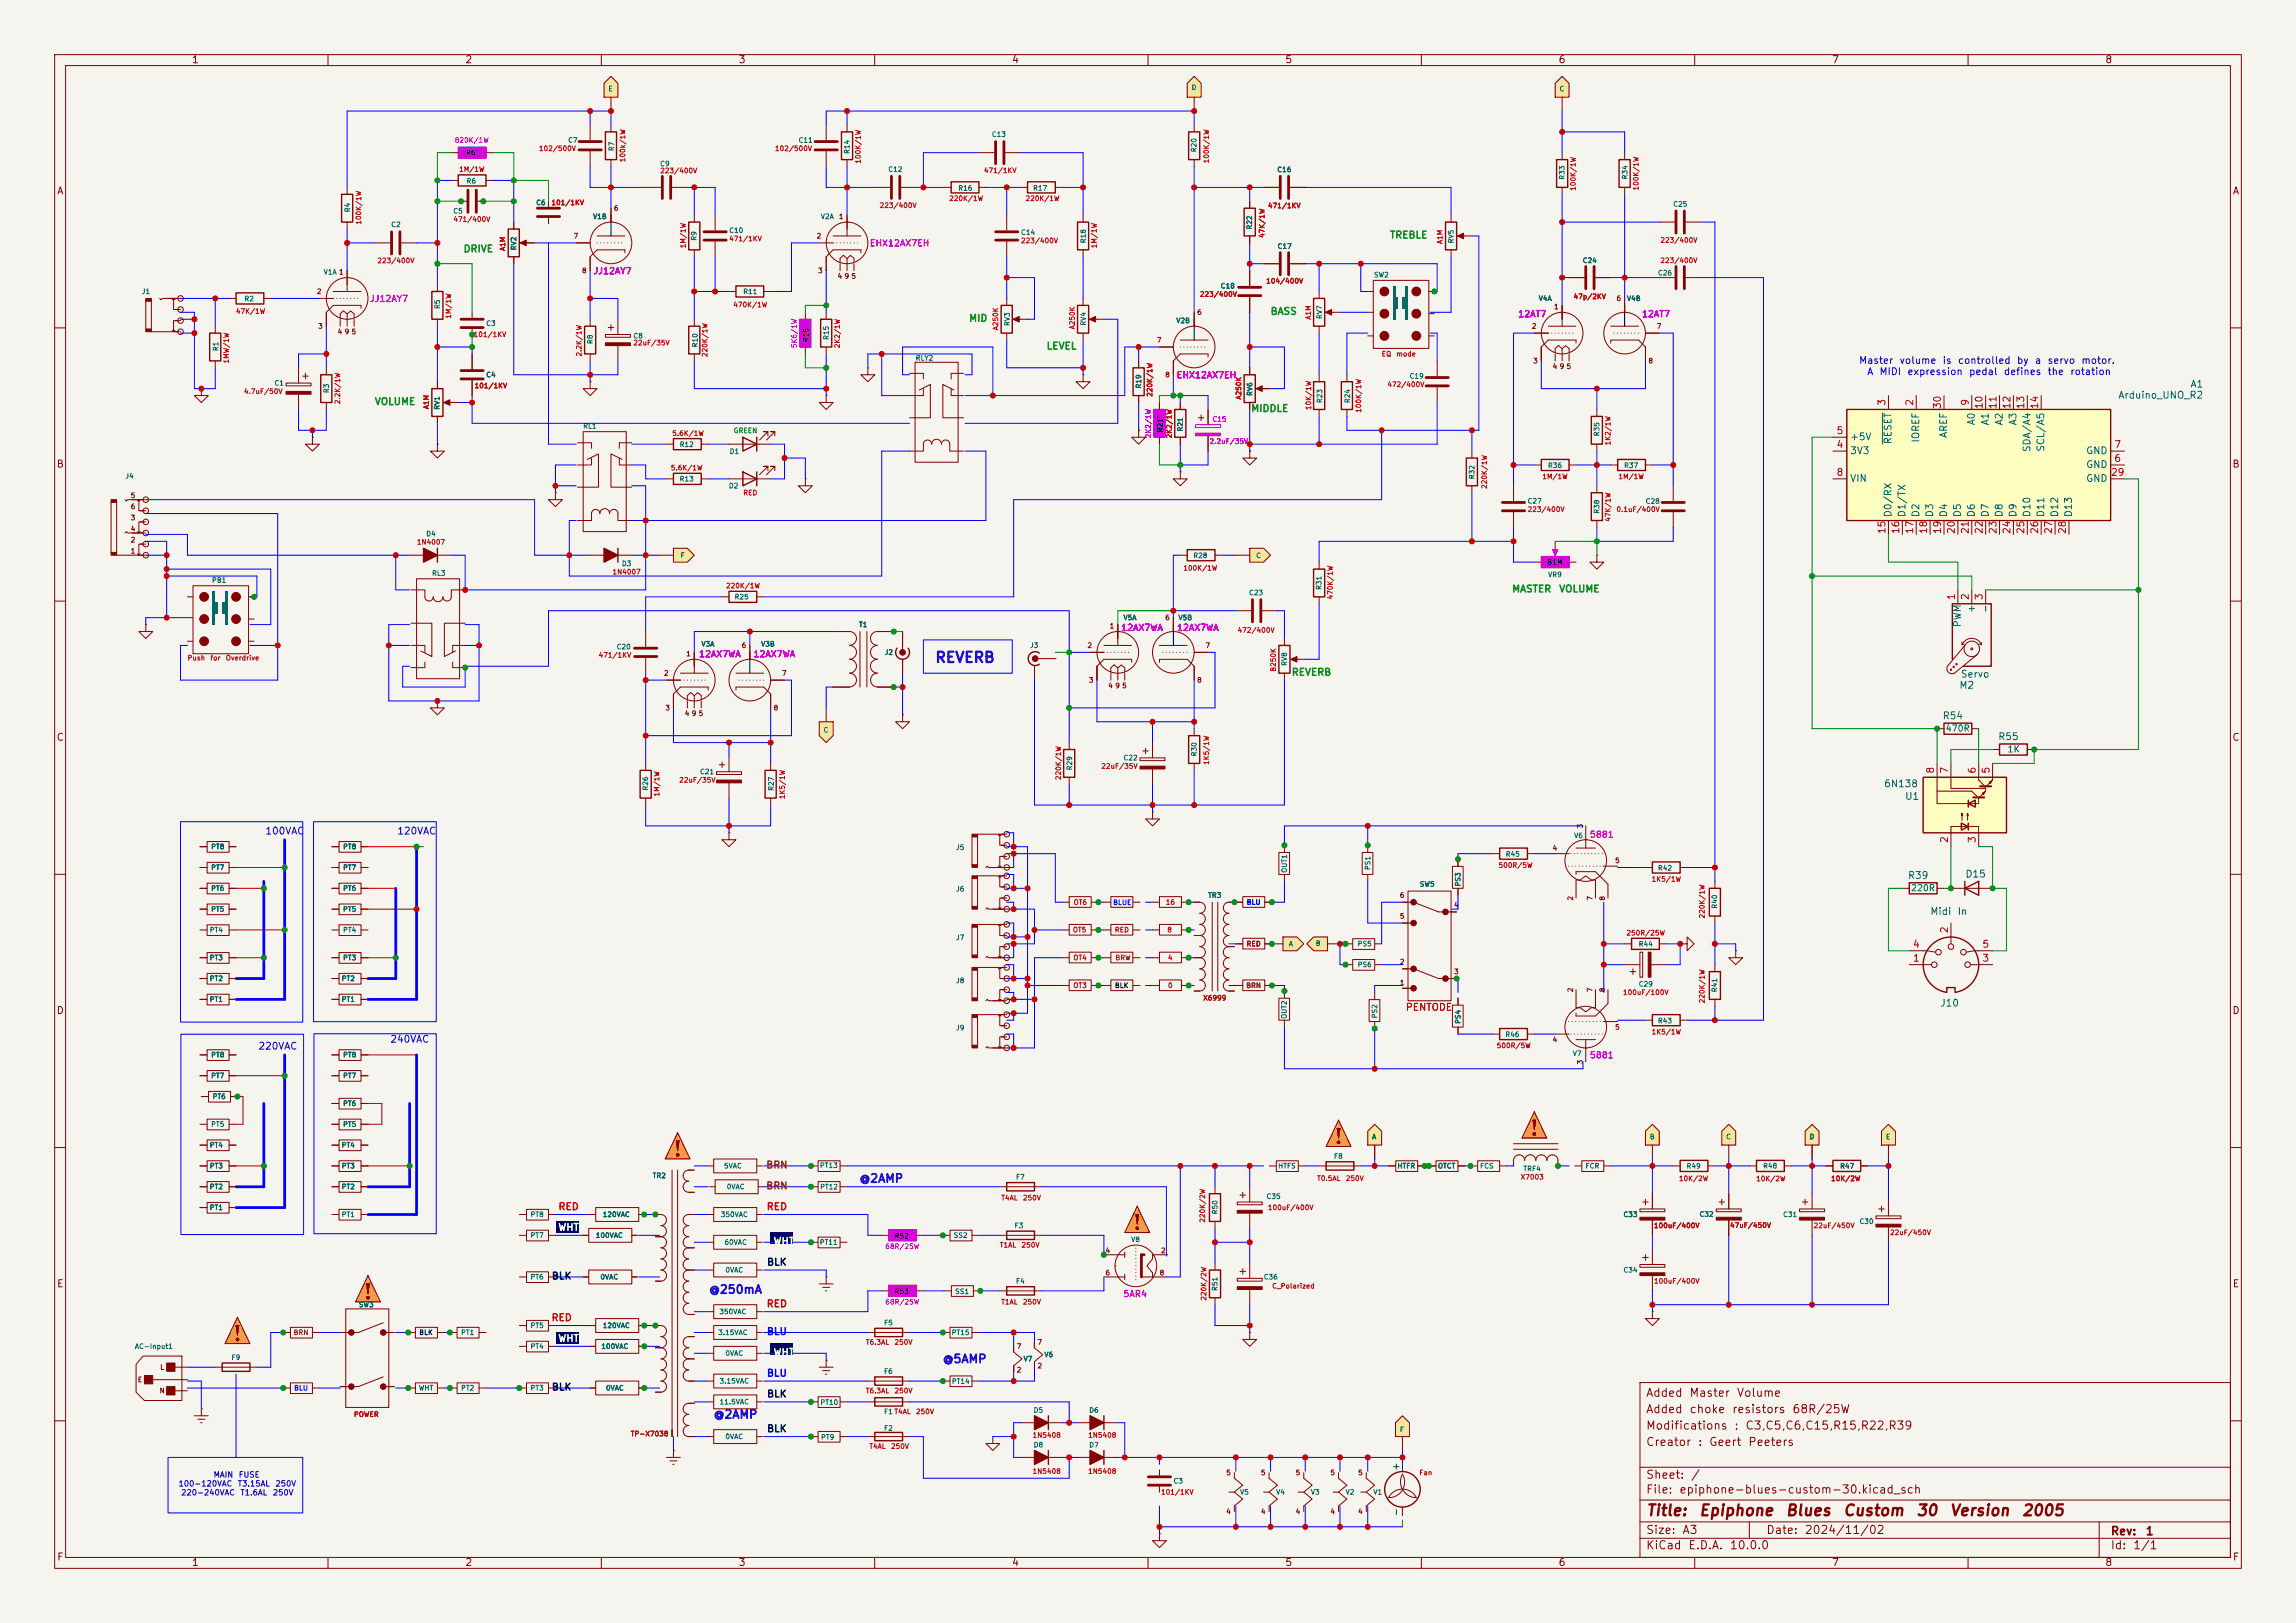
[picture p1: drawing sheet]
<svg xmlns="http://www.w3.org/2000/svg" width="420mm" height="297mm" viewBox="0 0 420 297" stroke-linecap="round" stroke-linejoin="round" font-family="sans-serif">
<defs><g id="words">
<g font-size="2" fill="#840000">
<text x="301" y="277.9">Title:</text>
<text x="310.6" y="277.9">Epiphone</text>
<text x="326.5" y="277.9">Blues</text>
<text x="337" y="277.9">Custom</text>
<text x="350.4" y="277.9">30</text>
<text x="356.5" y="277.9">Version</text>
<text x="369.7" y="277.9">2005</text>
</g>
<text font-size="1.9" fill="#0000c2" x="170.9" y="121.7">REVERB</text>
<g font-size="1.5" fill="#0000c2">
<text x="157.1" y="216.8">@2AMP</text>
<text x="129.6" y="237.1">@250mA</text>
<text x="172.3" y="249.8">@5AMP</text>
<text x="130.4" y="260">@2AMP</text>
</g>
<g font-size="1.5" fill="#840000">
<text x="301" y="256">Added</text>
<text x="308.9" y="256">Master</text>
<text x="317.6" y="256">Volume</text>
<text x="301" y="262">Modifications</text>
<text x="301" y="259">Added</text>
<text x="308.9" y="259">choke</text>
<text x="316.7" y="259">resistors</text>
<text x="317.1" y="262">:</text>
<text x="319.2" y="262">C3,C5,C6,C15,R15,R22,R39</text>
<text x="327.7" y="259">68R/25W</text>
<text x="301" y="265">Creator</text>
<text x="310.5" y="265">:</text>
<text x="312.5" y="265">Geert</text>
<text x="319.7" y="265">Peeters</text>
<text x="301" y="273.7">File:</text>
<text x="301" y="271">Sheet:</text>
<text x="307.1" y="273.7">epiphone-blues-custom-30.kicad_sch</text>
<text x="309.2" y="271">/</text>
<text x="301" y="281.1">Size:</text>
<text x="307.6" y="281.1">A3</text>
<text x="323" y="281.1">Date:</text>
<text x="330" y="281.1">2024/11/02</text>
<text x="386" y="281.3">Rev:</text>
<text x="392.4" y="281.3">1</text>
<text x="301" y="283.9">KiCad</text>
<text x="308.7" y="283.9">E.D.A.</text>
<text x="316.3" y="283.9">10.0.0</text>
<text x="386" y="283.9">Id:</text>
<text x="390.1" y="283.9">1/1</text>
</g>
<g font-size="1.3" fill="#840000">
<text x="35" y="11.9">1</text>
<text x="85" y="11.9">2</text>
<text x="135" y="11.9">3</text>
<text x="185" y="11.9">4</text>
<text x="235" y="11.9">5</text>
<text x="285" y="11.9">6</text>
<text x="335" y="11.9">7</text>
<text x="385" y="11.9">8</text>
<text x="10.3" y="35.9">A</text>
<text x="408.3" y="35.9">A</text>
<text x="10.3" y="85.9">B</text>
<text x="408.2" y="85.9">B</text>
<text x="10.3" y="135.9">C</text>
<text x="408.2" y="135.9">C</text>
<text x="10.3" y="185.9">D</text>
<text x="408.2" y="185.9">D</text>
<text x="10.3" y="235.9">E</text>
<text x="408.3" y="235.9">E</text>
<text x="10.3" y="285.9">F</text>
<text x="35" y="286.9">1</text>
<text x="85" y="286.9">2</text>
<text x="135" y="286.9">3</text>
<text x="185" y="286.9">4</text>
<text x="235" y="286.9">5</text>
<text x="285" y="286.9">6</text>
<text x="335" y="286.9">7</text>
<text x="385" y="286.9">8</text>
<text x="408.3" y="285.9">F</text>
</g>
<g font-size="1.3" fill="#008400">
<text x="84.7" y="46.5">DRIVE</text>
<text x="254.1" y="43.9">TREBLE</text>
<text x="177.2" y="59.2">MID</text>
<text x="232.3" y="57.9">BASS</text>
<text x="191.3" y="64.3">LEVEL</text>
<text x="68.4" y="74.4">VOLUME</text>
<text x="228.8" y="75.7">MIDDLE</text>
<text x="276.5" y="108.7">MASTER</text>
<text x="285.1" y="108.7">VOLUME</text>
<text x="236.2" y="124">REVERB</text>
</g>
<g font-size="1.3" fill="#0000c2">
<text x="340" y="66.9">Master</text>
<text x="341.4" y="68.9">A</text>
<text x="343.7" y="68.9">MIDI</text>
<text x="347.4" y="66.9">volume</text>
<text x="348.8" y="68.9">expression</text>
<text x="355.2" y="66.9">is</text>
<text x="358" y="66.9">controlled</text>
<text x="360.1" y="68.9">pedal</text>
<text x="366.4" y="68.9">defines</text>
<text x="368.8" y="66.9">by</text>
<text x="372.1" y="66.9">a</text>
<text x="374.4" y="66.9">servo</text>
<text x="374.4" y="68.9">the</text>
<text x="378.6" y="68.9">rotation</text>
<text x="380.6" y="66.9">motor.</text>
<text x="48.4" y="153">100VAC</text>
<text x="72.6" y="153">120VAC</text>
<text x="71.3" y="191.1">240VAC</text>
<text x="47.2" y="192.4">220VAC</text>
</g>
<g font-size="1.3" fill="#006464">
<text x="400.6" y="71.2">A1</text>
<text x="361.5" y="77.9" transform="rotate(-90 361.5 77.9)">A0</text>
<text x="364.1" y="77.9" transform="rotate(-90 364.1 77.9)">A1</text>
<text x="366.6" y="77.9" transform="rotate(-90 366.6 77.9)">A2</text>
<text x="369.2" y="77.9" transform="rotate(-90 369.2 77.9)">A3</text>
<text x="387.4" y="73.3">Arduino_UNO_R2</text>
<text x="338.3" y="83.4">3V3</text>
<text x="338.3" y="80.9">+5V</text>
<text x="346.3" y="81.4" transform="rotate(-90 346.3 81.4)">RESET</text>
<text x="351.4" y="81.1" transform="rotate(-90 351.4 81.1)">IOREF</text>
<text x="356.5" y="80.2" transform="rotate(-90 356.5 80.2)">AREF</text>
<text x="371.7" y="82.8" transform="rotate(-90 371.7 82.8)">SDA/A4</text>
<text x="374.2" y="82.8" transform="rotate(-90 374.2 82.8)">SCL/A5</text>
<text x="381.5" y="83.4">GND</text>
<text x="338.3" y="88.5">VIN</text>
<text x="381.5" y="86">GND</text>
<text x="381.5" y="88.5">GND</text>
<text x="346.3" y="94.7" transform="rotate(-90 346.3 94.7)">D0/RX</text>
<text x="348.8" y="94.7" transform="rotate(-90 348.8 94.7)">D1/TX</text>
<text x="351.4" y="94.7" transform="rotate(-90 351.4 94.7)">D2</text>
<text x="353.9" y="94.7" transform="rotate(-90 353.9 94.7)">D3</text>
<text x="356.5" y="94.7" transform="rotate(-90 356.5 94.7)">D4</text>
<text x="359" y="94.7" transform="rotate(-90 359 94.7)">D5</text>
<text x="361.5" y="94.7" transform="rotate(-90 361.5 94.7)">D6</text>
<text x="364.1" y="94.7" transform="rotate(-90 364.1 94.7)">D7</text>
<text x="366.6" y="94.7" transform="rotate(-90 366.6 94.7)">D8</text>
<text x="369.2" y="94.7" transform="rotate(-90 369.2 94.7)">D9</text>
<text x="371.7" y="94.7" transform="rotate(-90 371.7 94.7)">D10</text>
<text x="374.2" y="94.7" transform="rotate(-90 374.2 94.7)">D11</text>
<text x="376.8" y="94.7" transform="rotate(-90 376.8 94.7)">D12</text>
<text x="379.3" y="94.7" transform="rotate(-90 379.3 94.7)">D13</text>
<text x="361.5" y="112.3" transform="rotate(-90 361.5 112.3)">+</text>
<text x="364.1" y="112.3" transform="rotate(-90 364.1 112.3)">-</text>
<text x="359" y="114.9" transform="rotate(-90 359 114.9)">PWM</text>
<text x="358.6" y="124.3">Servo</text>
<text x="355.3" y="131.9">R54</text>
<text x="358.3" y="126.3">M2</text>
<text x="365.4" y="135.7">R55</text>
<text x="344.5" y="144.4">6N138</text>
<text x="348.4" y="146.7">U1</text>
<text x="348.9" y="161.1">R39</text>
<text x="359.4" y="160.9">D15</text>
<text x="353" y="167.7">Midi</text>
<text x="358" y="167.7">In</text>
<text x="354.8" y="184.5">J10</text>
<text x="256.3" y="269.3" transform="rotate(-90 256.3 269.3)">+</text>
<text x="256.3" y="277.6" transform="rotate(-90 256.3 277.6)">-</text>
</g>
<g font-size="1.3" fill="#a90000">
<text x="345.2" y="74.4" transform="rotate(-90 345.2 74.4)">3</text>
<text x="350.3" y="74.4" transform="rotate(-90 350.3 74.4)">2</text>
<text x="355.3" y="75" transform="rotate(-90 355.3 75)">30</text>
<text x="360.4" y="74.4" transform="rotate(-90 360.4 74.4)">9</text>
<text x="363" y="75" transform="rotate(-90 363 75)">10</text>
<text x="365.5" y="75" transform="rotate(-90 365.5 75)">11</text>
<text x="368" y="75" transform="rotate(-90 368 75)">12</text>
<text x="370.6" y="75" transform="rotate(-90 370.6 75)">13</text>
<text x="373.1" y="75" transform="rotate(-90 373.1 75)">14</text>
<text x="335.8" y="82.3">4</text>
<text x="335.8" y="79.8">5</text>
<text x="386.6" y="82.3">7</text>
<text x="335.8" y="87.4">8</text>
<text x="386" y="87.4">29</text>
<text x="386.6" y="84.8">6</text>
<text x="345.2" y="97.8" transform="rotate(-90 345.2 97.8)">15</text>
<text x="347.7" y="97.8" transform="rotate(-90 347.7 97.8)">16</text>
<text x="350.3" y="97.8" transform="rotate(-90 350.3 97.8)">17</text>
<text x="352.8" y="97.8" transform="rotate(-90 352.8 97.8)">18</text>
<text x="355.3" y="97.8" transform="rotate(-90 355.3 97.8)">19</text>
<text x="357.9" y="97.8" transform="rotate(-90 357.9 97.8)">20</text>
<text x="360.4" y="97.8" transform="rotate(-90 360.4 97.8)">21</text>
<text x="363" y="97.8" transform="rotate(-90 363 97.8)">22</text>
<text x="365.5" y="97.8" transform="rotate(-90 365.5 97.8)">23</text>
<text x="368" y="97.8" transform="rotate(-90 368 97.8)">24</text>
<text x="370.6" y="97.8" transform="rotate(-90 370.6 97.8)">25</text>
<text x="373.1" y="97.8" transform="rotate(-90 373.1 97.8)">26</text>
<text x="375.7" y="97.8" transform="rotate(-90 375.7 97.8)">27</text>
<text x="378.2" y="97.8" transform="rotate(-90 378.2 97.8)">28</text>
<text x="357.9" y="109.9" transform="rotate(-90 357.9 109.9)">1</text>
<text x="360.4" y="109.9" transform="rotate(-90 360.4 109.9)">2</text>
<text x="363" y="109.9" transform="rotate(-90 363 109.9)">3</text>
<text x="354.1" y="141.7" transform="rotate(-90 354.1 141.7)">8</text>
<text x="356.6" y="141.7" transform="rotate(-90 356.6 141.7)">7</text>
<text x="361.7" y="141.7" transform="rotate(-90 361.7 141.7)">6</text>
<text x="364.2" y="141.7" transform="rotate(-90 364.2 141.7)">5</text>
<text x="356.6" y="154.4" transform="rotate(-90 356.6 154.4)">2</text>
<text x="361.7" y="154.4" transform="rotate(-90 361.7 154.4)">3</text>
<text x="349.8" y="173.7">4</text>
<text x="356.6" y="170.9" transform="rotate(-90 356.6 170.9)">2</text>
<text x="362.5" y="173.7">5</text>
<text x="349.8" y="176.3">1</text>
<text x="362.5" y="176.3">3</text>
</g>
<g font-size="1.3" fill="#c20000">
<text x="257" y="185.3">PENTODE</text>
<text x="140.1" y="239.5">RED</text>
</g>
<g font-size="1.3" fill="#804d00">
<text x="140.1" y="214.1">BRN</text>
<text x="140.1" y="217.9">BRN</text>
</g>
<g font-size="1.3" fill="#f00">
<text x="102" y="221.7">RED</text>
<text x="140.1" y="221.7">RED</text>
<text x="100.8" y="242.1">RED</text>
</g>
<g font-size="1.3" fill="#fff">
<text x="102" y="225.6">WHT</text>
<text x="141.4" y="228.1">WHT</text>
<text x="102" y="245.9">WHT</text>
<text x="141.4" y="248.4">WHT</text>
</g>
<g font-size="1.3">
<text x="140.2" y="231.9">BLK</text>
<text x="100.8" y="234.4">BLK</text>
<text x="100.8" y="254.8">BLK</text>
<text x="140.2" y="256">BLK</text>
<text x="140.2" y="262.4">BLK</text>
</g>
<g font-size="1.3" fill="#00f">
<text x="140.2" y="244.6">BLU</text>
<text x="140.2" y="252.2">BLU</text>
</g>
<g font-size="1.1" fill="#c200c2">
<text x="159" y="45.4">EHX12AX7EH</text>
<text x="108.5" y="50.4">JJ12AY7</text>
<text x="67.6" y="55.5">JJ12AY7</text>
<text x="277.6" y="58.3">12AT7</text>
<text x="300.2" y="58.3">12AT7</text>
<text x="215.1" y="69.5">EHX12AX7EH</text>
<text x="205" y="115.7">12AX7WA</text>
<text x="215.2" y="115.7">12AX7WA</text>
<text x="127.8" y="120.5">12AX7WA</text>
<text x="137.7" y="120.5">12AX7WA</text>
<text x="290.7" y="153.6">5881</text>
<text x="290.7" y="194">5881</text>
<text x="205.4" y="237.6">5AR4</text>
</g>
<g font-size="1.1" fill="#006464">
<text x="355.8" y="134.2">470R</text>
<text x="367.1" y="138">1K</text>
<text x="349.5" y="163.4">220R</text>
</g>
<g font-size="1" fill="#0000c2">
<text x="32.6" y="272.3">100-120VAC</text>
<text x="33" y="273.9">220-240VAC</text>
<text x="39" y="270.6">MAIN</text>
<text x="43.4" y="272.3">T3.15AL</text>
<text x="43.6" y="270.6">FUSE</text>
<text x="43.9" y="273.9">T1.6AL</text>
<text x="49.8" y="273.9">250V</text>
<text x="50.3" y="272.3">250V</text>
</g>
<g font-size=".9" fill="#006464">
<text x="111.2" y="16.9">E</text>
<text x="217.9" y="16.7">D</text>
<text x="285.2" y="16.9">C</text>
<text x="103.8" y="26.3">C7</text>
<text x="112.5" y="27.7" transform="rotate(-90 112.5 27.7)">R7</text>
<text x="146" y="26.3">C11</text>
<text x="155.6" y="28.3" transform="rotate(-90 155.6 28.3)">R14</text>
<text x="181.3" y="25.3">C13</text>
<text x="219.1" y="27.9" transform="rotate(-90 219.1 27.9)">R20</text>
<text x="85.3" y="33.8">R6</text>
<text x="120.7" y="30.6">C9</text>
<text x="162.4" y="31.7">C12</text>
<text x="175.2" y="35.1">R16</text>
<text x="188.9" y="35.1">R17</text>
<text x="233.5" y="31.7">C16</text>
<text x="286.4" y="33" transform="rotate(-90 286.4 33)">R33</text>
<text x="297.9" y="32.9" transform="rotate(-90 297.9 32.9)">R34</text>
<text x="64.2" y="38.9" transform="rotate(-90 64.2 38.9)">R4</text>
<text x="71.5" y="41.8">C2</text>
<text x="82.8" y="39.3">C5</text>
<text x="98" y="37.8">C6</text>
<text x="108.4" y="40.3">V1B</text>
<text x="150.1" y="40.3">V2A</text>
<text x="306" y="38">C25</text>
<text x="94.7" y="45.9" transform="rotate(-90 94.7 45.9)">RV2</text>
<text x="127.6" y="44.1" transform="rotate(-90 127.6 44.1)">R9</text>
<text x="133.3" y="42.8">C10</text>
<text x="186.7" y="43.2">C14</text>
<text x="198.8" y="44.6" transform="rotate(-90 198.8 44.6)">R18</text>
<text x="229.2" y="42.1" transform="rotate(-90 229.2 42.1)">R22</text>
<text x="233.6" y="45.7">C17</text>
<text x="266.1" y="44.6" transform="rotate(-90 266.1 44.6)">RV5</text>
<text x="59.1" y="50.5">V1A 1</text>
<text x="223.2" y="53">C18</text>
<text x="251.2" y="51">SW2</text>
<text x="289.4" y="48.3">C24</text>
<text x="303.2" y="50.6">C26</text>
<text x="25.8" y="54">J1</text>
<text x="44.6" y="55.4">R2</text>
<text x="80.7" y="56.6" transform="rotate(-90 80.7 56.6)">R5</text>
<text x="88.8" y="59.9">C3</text>
<text x="135.9" y="54">R11</text>
<text x="184.9" y="59.7" transform="rotate(-90 184.9 59.7)">RV3</text>
<text x="198.8" y="59.7" transform="rotate(-90 198.8 59.7)">RV4</text>
<text x="215.1" y="59.3">V2B</text>
<text x="242" y="58.5" transform="rotate(-90 242 58.5)">RV7</text>
<text x="281.4" y="55.3">V4A</text>
<text x="297.5" y="55.3">V4B</text>
<text x="40.1" y="64.4" transform="rotate(-90 40.1 64.4)">R1</text>
<text x="108.6" y="63.1" transform="rotate(-90 108.6 63.1)">R8</text>
<text x="115.8" y="62.1">C8</text>
<text x="127.8" y="63.6" transform="rotate(-90 127.8 63.6)">R10</text>
<text x="151.8" y="62.3" transform="rotate(-90 151.8 62.3)">R15</text>
<text x="50.1" y="70.8">C1</text>
<text x="88.8" y="69.3">C4</text>
<text x="167.4" y="66.2">RLY2</text>
<text x="209" y="71.2" transform="rotate(-90 209 71.2)">R19</text>
<text x="257.7" y="69.5">C19</text>
<text x="60.4" y="72" transform="rotate(-90 60.4 72)">R3</text>
<text x="80.6" y="75.1" transform="rotate(-90 80.6 75.1)">RV1</text>
<text x="229.3" y="72.5" transform="rotate(-90 229.3 72.5)">RV6</text>
<text x="242.1" y="73.9" transform="rotate(-90 242.1 73.9)">R23</text>
<text x="247.2" y="73.9" transform="rotate(-90 247.2 73.9)">R24</text>
<text x="106.6" y="78.7">RL1</text>
<text x="124.2" y="82">R12</text>
<text x="133.4" y="83.3">D1</text>
<text x="216.6" y="79.1" transform="rotate(-90 216.6 79.1)">R21</text>
<text x="292.8" y="79.9" transform="rotate(-90 292.8 79.9)">R35</text>
<text x="22.8" y="87.8">J4</text>
<text x="124.2" y="88.3">R13</text>
<text x="133.2" y="89.6">D2</text>
<text x="269.9" y="87.8" transform="rotate(-90 269.9 87.8)">R32</text>
<text x="283.1" y="85.8">R36</text>
<text x="297" y="85.8">R37</text>
<text x="279.3" y="92.4">C27</text>
<text x="292.8" y="94.1" transform="rotate(-90 292.8 94.1)">R38</text>
<text x="300.9" y="92.4">C28</text>
<text x="77.9" y="98.3">D4</text>
<text x="38.7" y="106.8">PB1</text>
<text x="78.9" y="105.6">RL3</text>
<text x="113.7" y="103.8">D3</text>
<text x="124.4" y="102.3">F</text>
<text x="218.2" y="102.3">R28</text>
<text x="229.7" y="102.3">C</text>
<text x="283.1" y="105.8">VR9</text>
<text x="134.3" y="109.9">R25</text>
<text x="205.4" y="113.7">V5A</text>
<text x="215.5" y="113.7">V5B</text>
<text x="228.4" y="109.1">C23</text>
<text x="241.9" y="108.1" transform="rotate(-90 241.9 108.1)">R31</text>
<text x="112.7" y="119">C20</text>
<text x="128.2" y="118.5">V3A</text>
<text x="139.1" y="118.5">V3B</text>
<text x="157" y="115">T1</text>
<text x="188.3" y="118.8">J3</text>
<text x="161.7" y="120.1">J2</text>
<text x="235.6" y="122" transform="rotate(-90 235.6 122)">RV8</text>
<text x="150.6" y="134.3">C</text>
<text x="128" y="141.9">C21</text>
<text x="196.3" y="141.1" transform="rotate(-90 196.3 141.1)">R29</text>
<text x="205.4" y="139.4">C22</text>
<text x="219.1" y="138.5" transform="rotate(-90 219.1 138.5)">R30</text>
<text x="118.7" y="144.8" transform="rotate(-90 118.7 144.8)">R26</text>
<text x="141.7" y="144.8" transform="rotate(-90 141.7 144.8)">R27</text>
<text x="38.5" y="155.6">PT8</text>
<text x="62.7" y="155.6">PT8</text>
<text x="174.8" y="155.7">J5</text>
<text x="287.9" y="153.6">V6</text>
<text x="38.5" y="159.4">PT7</text>
<text x="62.7" y="159.4">PT7</text>
<text x="235.6" y="159.8" transform="rotate(-90 235.6 159.8)">OUT1</text>
<text x="250.9" y="159.3" transform="rotate(-90 250.9 159.3)">PS1</text>
<text x="275.3" y="157">R45</text>
<text x="303.2" y="159.5">R42</text>
<text x="38.5" y="163.2">PT6</text>
<text x="38.5" y="167">PT5</text>
<text x="62.7" y="163.2">PT6</text>
<text x="62.7" y="167">PT5</text>
<text x="174.8" y="163.4">J6</text>
<text x="220.9" y="164.5">TR3</text>
<text x="259.6" y="162.5">SW5</text>
<text x="267.4" y="162.3" transform="rotate(-90 267.4 162.3)">PS3</text>
<text x="314.3" y="166.4" transform="rotate(-90 314.3 166.4)">R40</text>
<text x="38.3" y="170.9">PT4</text>
<text x="62.7" y="170.9">PT4</text>
<text x="174.8" y="172.3">J7</text>
<text x="235.7" y="173.4">A</text>
<text x="240.6" y="173.3">B</text>
<text x="248.3" y="173.4">PS5</text>
<text x="299.7" y="173.4">R44</text>
<text x="38.3" y="179.7">PT2</text>
<text x="38.3" y="175.9">PT3</text>
<text x="62.4" y="179.7">PT2</text>
<text x="62.7" y="175.9">PT3</text>
<text x="248.3" y="177.2">PS6</text>
<text x="38.3" y="183.6">PT1</text>
<text x="62.4" y="183.6">PT1</text>
<text x="174.8" y="180.1">J8</text>
<text x="299.7" y="180.8">C29</text>
<text x="314.3" y="181.7" transform="rotate(-90 314.3 181.7)">R41</text>
<text x="174.8" y="188.8">J9</text>
<text x="235.6" y="186.5" transform="rotate(-90 235.6 186.5)">OUT2</text>
<text x="252.1" y="186.4" transform="rotate(-90 252.1 186.4)">PS2</text>
<text x="267.4" y="187.5" transform="rotate(-90 267.4 187.5)">PS4</text>
<text x="275.3" y="190">R46</text>
<text x="303.2" y="187.5">R43</text>
<text x="38.5" y="193.7">PT8</text>
<text x="38.5" y="197.5">PT7</text>
<text x="62.7" y="193.7">PT8</text>
<text x="62.7" y="197.5">PT7</text>
<text x="287.6" y="193.5">V7</text>
<text x="38.8" y="201.3">PT6</text>
<text x="62.7" y="202.6">PT6</text>
<text x="38.5" y="206.4">PT5</text>
<text x="62.7" y="206.4">PT5</text>
<text x="250.9" y="208.7">A</text>
<text x="301.7" y="208.7">B</text>
<text x="315.7" y="208.7">C</text>
<text x="330.9" y="208.7">D</text>
<text x="344.9" y="208.7">E</text>
<text x="38.3" y="210.2">PT4</text>
<text x="38.3" y="214">PT3</text>
<text x="62.4" y="214">PT3</text>
<text x="62.4" y="210.2">PT4</text>
<text x="119.3" y="215.8">TR2</text>
<text x="132.3" y="214">5VAC</text>
<text x="149.9" y="213.9">PT13</text>
<text x="233.7" y="214">HTFS</text>
<text x="243.9" y="212.3">F8</text>
<text x="255.5" y="214">HTFR</text>
<text x="262.9" y="214">OTCT</text>
<text x="270.6" y="214">FCS</text>
<text x="278.6" y="214.5">TRF4</text>
<text x="289.9" y="214">FCR</text>
<text x="308.4" y="214.1">R49</text>
<text x="322.4" y="214">R48</text>
<text x="336.5" y="214.1">R47</text>
<text x="38.3" y="217.8">PT2</text>
<text x="38.3" y="221.7">PT1</text>
<text x="62.4" y="217.8">PT2</text>
<text x="132.9" y="217.8">0VAC</text>
<text x="149.9" y="217.9">PT12</text>
<text x="185.7" y="216.1">F7</text>
<text x="231.6" y="219.6">C35</text>
<text x="62.4" y="222.9">PT1</text>
<text x="97" y="226.7">PT7</text>
<text x="97" y="222.9">PT8</text>
<text x="108.9" y="226.7">100VAC</text>
<text x="110.2" y="222.9">120VAC</text>
<text x="131.7" y="222.9">350VAC</text>
<text x="174.4" y="226.7">SS2</text>
<text x="185.5" y="225">F3</text>
<text x="206.8" y="227.5">V8</text>
<text x="222.9" y="222.3" transform="rotate(-90 222.9 222.3)">R50</text>
<text x="296.9" y="222.9">C33</text>
<text x="310.8" y="222.9">C32</text>
<text x="326.1" y="222.9">C31</text>
<text x="340" y="224.2">C30</text>
<text x="132.4" y="228">60VAC</text>
<text x="132.6" y="233.1">0VAC</text>
<text x="149.9" y="228">PT11</text>
<text x="296.9" y="233.1">C34</text>
<text x="65.6" y="239.4">SW3</text>
<text x="97" y="234.4">PT6</text>
<text x="109.7" y="234.4">0VAC</text>
<text x="174.6" y="237">SS1</text>
<text x="185.7" y="235.1">F4</text>
<text x="222.9" y="236.3" transform="rotate(-90 222.9 236.3)">R51</text>
<text x="231.1" y="234.4">C36</text>
<text x="84.3" y="244.5">PT1</text>
<text x="97" y="243.2">PT5</text>
<text x="110.2" y="243.2">120VAC</text>
<text x="131.3" y="244.5">3.15VAC</text>
<text x="131.5" y="240.7">350VAC</text>
<text x="161.6" y="242.7">F5</text>
<text x="174" y="244.5">PT15</text>
<text x="24.6" y="247.1">AC-Input1</text>
<text x="42.2" y="249.1">F9</text>
<text x="97" y="247.1">PT4</text>
<text x="109.9" y="247.1">100VAC</text>
<text x="132.6" y="248.3">0VAC</text>
<text x="161.6" y="251.6">F6</text>
<text x="187.2" y="249.3">V7</text>
<text x="190.9" y="248.6">V6</text>
<text x="76.5" y="254.7">WHT</text>
<text x="84.3" y="254.7">PT2</text>
<text x="97" y="254.7">PT3</text>
<text x="110.8" y="254.7">0VAC</text>
<text x="131.5" y="257.2">11.5VAC</text>
<text x="131.5" y="253.4">3.15VAC</text>
<text x="150" y="257.3">PT10</text>
<text x="174" y="253.5">PT14</text>
<text x="132.6" y="263.6">0VAC</text>
<text x="150.1" y="263.7">PT9</text>
<text x="161.6" y="262">F2</text>
<text x="161.6" y="259">F1 T4AL</text>
<text x="189" y="258.7">D5</text>
<text x="199.1" y="258.7">D6</text>
<text x="256" y="262.3">F</text>
<text x="189" y="265.1">D8</text>
<text x="199.1" y="265.1">D7</text>
<text x="214.6" y="271.7">C3</text>
<text x="226.7" y="273.7">V5</text>
<text x="233.3" y="273.7">V4</text>
<text x="239.7" y="273.7">V3</text>
<text x="246" y="273.7">V2</text>
<text x="251.1" y="273.7">V1</text>
</g>
<g font-size=".9" fill="#c200c2">
<text x="83.1" y="26.3">820K/1W</text>
<text x="146" y="63.8" transform="rotate(-90 146 63.8)">5K6/1W</text>
<text x="221.7" y="77.4">C15</text>
<text x="210.7" y="80.3" transform="rotate(-90 210.7 80.3)">2K2/1W</text>
<text x="221.2" y="81.4">2.2uF/35V</text>
<text x="161.8" y="228.8">68R/25W</text>
<text x="161.8" y="238.9">68R/25W</text>
</g>
<g font-size=".9">
<text x="85.1" y="28.6">R6'</text>
<text x="148.1" y="62.7" transform="rotate(-90 148.1 62.7)">R15'</text>
<text x="212.9" y="79.2" transform="rotate(-90 212.9 79.2)">R21'</text>
<text x="283" y="103.5">B1M</text>
<text x="203.8" y="181">BLK</text>
<text x="163.6" y="226.9">R52</text>
<text x="163.6" y="237">R53</text>
<text x="76.6" y="244.5">BLK</text>
</g>
<g font-size=".9" fill="#c20000">
<text x="98.5" y="27.9">102/500V</text>
<text x="114.6" y="29.8" transform="rotate(-90 114.6 29.8)">100k/1W</text>
<text x="141.7" y="27.9">102/500V</text>
<text x="221.3" y="30" transform="rotate(-90 221.3 30)">100K/1W</text>
<text x="83.9" y="31.7">1M/1W</text>
<text x="120.7" y="31.9">223/400V</text>
<text x="157.6" y="30" transform="rotate(-90 157.6 30)">100K/1W</text>
<text x="179.9" y="31.9">471/1KV</text>
<text x="288.4" y="35" transform="rotate(-90 288.4 35)">100K/1W</text>
<text x="299.9" y="34.9" transform="rotate(-90 299.9 34.9)">100K/1W</text>
<text x="66.3" y="41.2" transform="rotate(-90 66.3 41.2)">100K/1W</text>
<text x="82.8" y="40.8">471/400V</text>
<text x="100.8" y="37.8">101/1KV</text>
<text x="160.8" y="38.3">223/400V</text>
<text x="173.5" y="37">220K/1W</text>
<text x="187.5" y="37">220K/1W</text>
<text x="231.9" y="38.3">471/1KV</text>
<text x="92.6" y="46" transform="rotate(-90 92.6 46)">A1M</text>
<text x="125.6" y="45.5" transform="rotate(-90 125.6 45.5)">1M/1W</text>
<text x="133.3" y="44.4">471/1KV</text>
<text x="186.7" y="44.7">223/400V</text>
<text x="200.8" y="45.5" transform="rotate(-90 200.8 45.5)">1M/1W</text>
<text x="231.5" y="43.6" transform="rotate(-90 231.5 43.6)">47K/1W</text>
<text x="264.1" y="44.8" transform="rotate(-90 264.1 44.8)">A1M</text>
<text x="303.6" y="44.6">223/400V</text>
<text x="68.9" y="48.4">223/400V</text>
<text x="231.5" y="52.1">104/400V</text>
<text x="303.6" y="48.3">223/400V</text>
<text x="43.1" y="57.6">47K/1W</text>
<text x="82.7" y="58.4" transform="rotate(-90 82.7 58.4)">1M/1W</text>
<text x="134" y="56.4">470K/1W</text>
<text x="219.4" y="54.5">223/400V</text>
<text x="240" y="58.6" transform="rotate(-90 240 58.6)">A1M</text>
<text x="287.8" y="54.9">47p/2KV</text>
<text x="86.6" y="61.9">101/1KV</text>
<text x="106.6" y="65.3" transform="rotate(-90 106.6 65.3)">2.2K/1W</text>
<text x="115.8" y="63.4">22uF/35V</text>
<text x="129.6" y="65.4" transform="rotate(-90 129.6 65.4)">220K/1W</text>
<text x="153.8" y="63.8" transform="rotate(-90 153.8 63.8)">2K2/1W</text>
<text x="182.8" y="60.5" transform="rotate(-90 182.8 60.5)">A250K</text>
<text x="196.8" y="60.4" transform="rotate(-90 196.8 60.4)">A250K</text>
<text x="252.7" y="65.4">EQ</text>
<text x="255.3" y="65.4">mode</text>
<text x="42.1" y="66.6" transform="rotate(-90 42.1 66.6)">1MW/1W</text>
<text x="86.7" y="71.3">101/1KV</text>
<text x="253.7" y="71">472/400V</text>
<text x="44.5" y="72.3">4.7uF/50V</text>
<text x="62.4" y="74.1" transform="rotate(-90 62.4 74.1)">2.2K/1W</text>
<text x="78.7" y="75" transform="rotate(-90 78.7 75)">A1M</text>
<text x="211" y="72.7" transform="rotate(-90 211 72.7)">220K/1W</text>
<text x="227.3" y="73.2" transform="rotate(-90 227.3 73.2)">A250K</text>
<text x="240" y="75.1" transform="rotate(-90 240 75.1)">10K/1W</text>
<text x="249.2" y="75.6" transform="rotate(-90 249.2 75.6)">100K/1W</text>
<text x="122.9" y="80">5.6K/1W</text>
<text x="214.5" y="80.3" transform="rotate(-90 214.5 80.3)">2K2/1W</text>
<text x="294.8" y="81.6" transform="rotate(-90 294.8 81.6)">1K2/1W</text>
<text x="122.6" y="86.3">5.6K/1W</text>
<text x="272.2" y="89.6" transform="rotate(-90 272.2 89.6)">220K/1W</text>
<text x="282" y="87.9">1M/1W</text>
<text x="296" y="87.9">1M/1W</text>
<text x="135.9" y="90.9">RED</text>
<text x="279.3" y="93.9">223/400V</text>
<text x="294.8" y="95.6" transform="rotate(-90 294.8 95.6)">47K/1W</text>
<text x="295.6" y="93.9">0.1uF/400V</text>
<text x="76.2" y="99.9">1N4007</text>
<text x="111.9" y="105.3">1N4007</text>
<text x="132.7" y="107.9">220K/1W</text>
<text x="216.4" y="104.6">100K/1W</text>
<text x="244" y="109.8" transform="rotate(-90 244 109.8)">470K/1W</text>
<text x="226.3" y="116">472/400V</text>
<text x="34.2" y="121.1">Push</text>
<text x="38.4" y="121.1">for</text>
<text x="41.2" y="121.1">Overdrive</text>
<text x="109.4" y="120.6">471/1KV</text>
<text x="233.6" y="123" transform="rotate(-90 233.6 123)">B250K</text>
<text x="124.1" y="143.4">22uF/35V</text>
<text x="194.3" y="142.8" transform="rotate(-90 194.3 142.8)">220K/1W</text>
<text x="201.4" y="140.9">22uF/35V</text>
<text x="221.3" y="140.1" transform="rotate(-90 221.3 140.1)">1K5/1W</text>
<text x="120.8" y="145.9" transform="rotate(-90 120.8 145.9)">1M/1W</text>
<text x="143.8" y="146.3" transform="rotate(-90 143.8 146.3)">1K5/1W</text>
<text x="274" y="159">500R/5W</text>
<text x="302" y="161.6">1K5/1W</text>
<text x="196.3" y="165.8">OT6</text>
<text x="213.2" y="165.8">16</text>
<text x="196.2" y="170.8">OT5</text>
<text x="203.8" y="170.8">RED</text>
<text x="213.4" y="170.8">8</text>
<text x="227.9" y="173.4">RED</text>
<text x="297.4" y="171.4">250R/25W</text>
<text x="312" y="168.2" transform="rotate(-90 312 168.2)">220K/1W</text>
<text x="196.2" y="175.9">OT4</text>
<text x="213.6" y="175.9">4</text>
<text x="196.2" y="181">OT3</text>
<text x="213.6" y="181">0</text>
<text x="220" y="183.3">X6999</text>
<text x="296.8" y="182.3">100uF/100V</text>
<text x="312" y="183.7" transform="rotate(-90 312 183.7)">220K/1W</text>
<text x="302" y="189.5">1K5/1W</text>
<text x="273.7" y="192">500R/5W</text>
<text x="183.1" y="219.9">T4AL</text>
<text x="187" y="219.9">250V</text>
<text x="231.8" y="221.7">100uF/400V</text>
<text x="240.8" y="216.3">T0.5AL</text>
<text x="246.1" y="216.3">250V</text>
<text x="278.1" y="216.1">X7003</text>
<text x="307" y="216.4">10K/2W</text>
<text x="321.1" y="216.4">10K/2W</text>
<text x="334.9" y="216.4">10K/2W</text>
<text x="220.6" y="223.8" transform="rotate(-90 220.6 223.8)">220K/2W</text>
<text x="302.5" y="225">100uF/400V</text>
<text x="316.4" y="224.9">47uF/450V</text>
<text x="331.7" y="225">22uF/450V</text>
<text x="345.6" y="226.2">22uF/450V</text>
<text x="182.8" y="228.5">T1AL</text>
<text x="186.8" y="228.5">250V</text>
<text x="183.1" y="238.9">T1AL</text>
<text x="187" y="238.9">250V</text>
<text x="220.9" y="238.1" transform="rotate(-90 220.9 238.1)">220K/2W</text>
<text x="232.6" y="236">C_Polarized</text>
<text x="302.5" y="235.1">100uF/400V</text>
<text x="158.3" y="246.3">T6.3AL</text>
<text x="163.5" y="246.3">250V</text>
<text x="158.3" y="255.2">T6.3AL</text>
<text x="163.5" y="255.2">250V</text>
<text x="64.7" y="259.5">POWER</text>
<text x="115.3" y="263.1">TP-X7038</text>
<text x="167.5" y="259">250V</text>
<text x="188.8" y="263.3">1N5408</text>
<text x="199" y="263.3">1N5408</text>
<text x="158.9" y="265.3">T4AL</text>
<text x="162.9" y="265.3">250V</text>
<text x="188.8" y="269.9">1N5408</text>
<text x="199" y="269.9">1N5408</text>
<text x="212.3" y="273.7">101/1KV</text>
<text x="259.5" y="270.2">Fan</text>
</g>
<g font-size=".9" fill="#840000">
<text x="112.2" y="38.8">6</text>
<text x="153.4" y="40.3">1</text>
<text x="104.8" y="43.9">7</text>
<text x="149.3" y="43.9">2</text>
<text x="106.4" y="50.2">8</text>
<text x="149.6" y="50.2">3</text>
<text x="153.1" y="51.2">4</text>
<text x="154.4" y="51.2">9</text>
<text x="155.6" y="51.2">5</text>
<text x="57.9" y="54">2</text>
<text x="218.9" y="57.8">6</text>
<text x="284.2" y="56.8">1</text>
<text x="295.6" y="55.3">6</text>
<text x="58.1" y="60.4">3</text>
<text x="61.7" y="61.4">4</text>
<text x="62.9" y="61.4">9</text>
<text x="64.2" y="61.4">5</text>
<text x="211.5" y="62.9">7</text>
<text x="280.1" y="60.4">2</text>
<text x="303" y="60.4">7</text>
<text x="213.1" y="69.3">8</text>
<text x="280.4" y="66.7">3</text>
<text x="283.9" y="67.7">4</text>
<text x="285.2" y="67.7">9</text>
<text x="286.5" y="67.7">5</text>
<text x="301.4" y="66.7">8</text>
<text x="23.8" y="91.4">5</text>
<text x="23.8" y="93.4">6</text>
<text x="23.8" y="95.4">3</text>
<text x="23.8" y="97.4">4</text>
<text x="23.8" y="99.5">2</text>
<text x="23.8" y="101.5">1</text>
<text x="213.1" y="113.7">6</text>
<text x="135.6" y="118.8">6</text>
<text x="198.8" y="118.8">2</text>
<text x="202.9" y="115.2">1</text>
<text x="220.4" y="118.8">7</text>
<text x="121.4" y="123.9">2</text>
<text x="125.4" y="120.3">1</text>
<text x="142.9" y="123.9">7</text>
<text x="199.1" y="125.1">3</text>
<text x="218.9" y="125.1">8</text>
<text x="121.6" y="130.2">3</text>
<text x="125.2" y="131.2">4</text>
<text x="126.4" y="131.2">9</text>
<text x="127.7" y="131.2">5</text>
<text x="141.4" y="130.2">8</text>
<text x="202.6" y="126.1">4</text>
<text x="203.9" y="126.1">9</text>
<text x="205.2" y="126.1">5</text>
<text x="283.9" y="155.9">4</text>
<text x="289.7" y="151.7" transform="rotate(-90 289.7 151.7)">3</text>
<text x="295.3" y="158.2">5</text>
<text x="256" y="164.5">6</text>
<text x="265.9" y="166.3">4</text>
<text x="287.9" y="164.9" transform="rotate(-90 287.9 164.9)">2</text>
<text x="291.5" y="164.9" transform="rotate(-90 291.5 164.9)">7</text>
<text x="293.8" y="164.9" transform="rotate(-90 293.8 164.9)">8</text>
<text x="256" y="168.3">5</text>
<text x="256" y="176.7">2</text>
<text x="265.9" y="178.5">3</text>
<text x="256" y="180.5">1</text>
<text x="287.9" y="181.7" transform="rotate(-90 287.9 181.7)">2</text>
<text x="291.5" y="181.7" transform="rotate(-90 291.5 181.7)">7</text>
<text x="293.8" y="181.7" transform="rotate(-90 293.8 181.7)">8</text>
<text x="283.9" y="190.9">4</text>
<text x="295.3" y="188.6">5</text>
<text x="289.7" y="194.9" transform="rotate(-90 289.7 194.9)">3</text>
<text x="202.1" y="229.5">4</text>
<text x="202.1" y="233.6">6</text>
<text x="212" y="233.6">8</text>
<text x="212.3" y="229.5">2</text>
<text x="29.2" y="250.9">L</text>
<text x="185.9" y="247.1">7</text>
<text x="185.9" y="251.4">2</text>
<text x="189.7" y="246.3">7</text>
<text x="189.7" y="250.6">2</text>
<text x="25.1" y="253.1">E</text>
<text x="29.1" y="255.2">N</text>
<text x="224.2" y="270.2">5</text>
<text x="230.6" y="270.2">5</text>
<text x="236.9" y="270.2">5</text>
<text x="243.3" y="270.2">5</text>
<text x="248.3" y="270.2">5</text>
<text x="224.2" y="277.3">4</text>
<text x="230.6" y="277.3">4</text>
<text x="236.9" y="277.3">4</text>
<text x="243.3" y="277.3">4</text>
<text x="248.3" y="277.3">4</text>
</g>
<text font-size=".9" fill="#008400" x="134.1" y="79.5">GREEN</text>
<g font-size=".9" fill="#00f">
<text x="203.5" y="165.8">BLUE</text>
<text x="228" y="165.8">BLU</text>
<text x="53.7" y="254.7">BLU</text>
</g>
<g font-size=".9" fill="#804d00">
<text x="203.9" y="175.9">BRW</text>
<text x="227.9" y="181">BRN</text>
<text x="53.6" y="244.5">BRN</text>
</g>
</g></defs>
<path d="M0 0h420v297h-420z" fill="#f5f4ef" stroke="#f5f4ef" stroke-width=".18"/>
<g fill="none" stroke="#840000" stroke-width=".18">
<path d="M10 10h400v277h-400zM12 12h396v273h-396zM60 10v2M110 10v2M160 10v2M210 10v2M260 10v2M310 10v2M360 10v2M10 60h2M408 60h2M10 110h2"/>
<path d="M408 110h2M10 160h2M408 160h2M203.2 179.3h4v2h-4zM201.9 180.3h1.3M207.3 180.3h1.2M10 210h2M408 210h2M300 253h108v32h-108zM10 260h2M300 278.5h108M300 274.5h108"/>
<path d="M300 268.5h108M320 278.5v3M384 278.5v6.5M408 260h2M60 285v2M110 285v2M160 285v2M210 285v2M260 285v2M300 281.5h108M310 285v2M360 285v2"/>
</g>
<path d="M101.9 223.5h4v2.1h-4zM141 225.6h4v2h-4zM101.9 243.8h4v2.1h-4zM141 245.9h4v2h-4z" fill="#000"/>
<path d="M280.7 203.5l2.3 4.8h-4.6z" fill="#f90"/>
<path d="M60.7 175.3h1.3M62 174.3h4v2h-4zM66 175.3h1.3M254 213.4h1.3M255.3 212.4h4v2h-4zM259.3 213.4h1.3M269 213.4h1.3M270.3 212.4h4v2h-4zM274.3 213.4h1.3M280.4 205h.5M280.7 203.5l2.3 4.8h-4.6z" fill="none" stroke="#840000" stroke-width=".18"/>
<g fill="#840000" stroke="#840000" stroke-width=".18">
<path d="M280.4 205h.5l-.2 1.8z"/>
<circle cx="280.7" cy="207.5" r=".25"/>
</g>
<path d="M244.9 205l2.2 4.8h-4.5z" fill="#f90"/>
<path d="M233.9 182.7h2v4h-2zM234.9 181.4v1.2M234.9 186.7v1.3M250.4 182.9h2v4h-2zM251.5 181.6v1.3M251.5 186.9v1.3M244.6 206.5h.5M244.9 205l2.2 4.8h-4.5z" fill="none" stroke="#840000" stroke-width=".18"/>
<g fill="#840000" stroke="#840000" stroke-width=".18">
<path d="M244.6 206.5h.5l-.2 1.8z"/>
<circle cx="244.9" cy="209" r=".25"/>
</g>
<path d="M250.2 207l1.3-1.3 1.2 1.3v2.6h-2.5z" fill="#ffe47d"/>
<g fill="none" stroke="#840000" stroke-width=".18">
<path d="M36.6 179.1h1.2M37.9 178.1h4v2h-4zM41.9 179.1h1.3M201.9 165.1h1.3M201.9 170.2h1.3M201.9 175.3h1.3M203.2 164.1h4v1.9h-4zM203.2 169.2h4v1.9h-4zM203.2 174.2h4v2h-4zM207.3 165.1h1.2M207.3 170.2h1.2M207.3 175.3h1.2"/>
<path d="M210.8 165.1h1.3M210.8 170.2h1.3M210.8 175.3h1.3M212.1 164.1h4v1.9h-4zM212.1 174.2h4v2h-4zM212.1 179.3h4v2h-4zM212.1 169.2h4v1.9h-4zM216.2 165.1h1.2M216.2 170.2h1.2M216.2 175.3h1.2M36.6 182.9h1.2M37.9 181.9h4v2h-4z"/>
<path d="M41.9 182.9h1.3M60.7 182.9h1.3M62 181.9h4v2h-4zM66 182.9h1.3M210.8 180.3h1.3M216.2 180.3h1.2M265.7 183.9h1.9v4.1h-1.9zM266.7 182.6v1.3M266.7 188v1.2M273 189.2h1.3M279.4 189.2h1.3M250.2 207l1.3-1.3 1.2 1.3v2.6h-2.5z"/>
<path d="M251.5 209.6v2.5"/>
</g>
<path d="M274.3 188.2h5.1v2h-5.1z" fill="none" stroke="#840000" stroke-width=".25"/>
<path d="M234.7 171.5h2.5l1.3 1.2-1.3 1.3h-2.5z" fill="#ffe47d"/>
<path d="M233.7 172.7h1M234.7 171.5h2.5l1.3 1.2-1.3 1.3h-2.5z" fill="none" stroke="#840000" stroke-width=".18"/>
<path d="M240.3 171.5h2.5v2.5h-2.5l-1.3-1.3z" fill="#ffe47d"/>
<g fill="none" stroke="#840000" stroke-width=".18">
<path d="M107.9 22.9v2.8M107.9 27.7v2.8M111.8 22.9v1.2M111.8 29.2v1.3M111.8 38.1v2.5M39.4 59.7v1.3M41.9 54.6h1.3M48.3 54.6h1.2M58.4 54.6h2.6M61 53.3h5M62.2 57.5l.6-.6 .7 .6 .6-.6 .7 .5v.8M62.2 57.5v.7"/>
<path d="M62.2 58.4v1.3M63.5 50.8h.1M63.5 49.5v3.8M63.5 57.5v2.2M64.8 58.4v1.3M66 56.4v-.5h-5l-1.3 1.3v2.5M105.4 44.5h2.5M109.2 43.2h5.1M111.8 40.6h.1M114.3 46.3v-.6h-5.1l-1.3 1.3v2.5M39.4 66v1.3M52.3 70.1h4.6v.5h-4.6z"/>
<path d="M54.6 67.3v2.8M54.6 72.1v2.8M55.4 68.8h1M55.9 68.3v1M59.7 67.3v1.3M59.7 73.7v1.2M57.1 80v1.3h1.3l-1.3 1.3-1.2-1.3h1.2M57.1 80h.1M60.7 154.9h1.3M62 154h4v2h-4zM66 154.9h1.3M36.6 175.3h1.2"/>
<path d="M37.9 174.3h4v2h-4zM41.9 175.3h1.3M60.7 162.6h1.3M62 161.6h4v2h-4zM66 162.6h1.3M218.4 165.1h1.1a1.02 1.02 0 0 1 1 1M218.4 171.2h1.1a1.02 1.02 0 0 1 1 1 1.02 1.02 0 0 1-1 1 1.01 1.01 0 0 1 1 1 1.01 1.01 0 0 1-1 1.1M218.4 175.3h1M219.5 175.3a1.02 1.02 0 0 1 1 1 1.02 1.02 0 0 1-1 1 1.01 1.01 0 0 1 1 1 1.01 1.01 0 0 1-1 1 1.02 1.02 0 0 1 1 1 1.02 1.02 0 0 1-1 1.1h-1.1M220.5 166.1a1.01 1.01 0 0 1-1 1 1.02 1.02 0 0 1 1 1 1.02 1.02 0 0 1-1 1.1 1.01 1.01 0 0 1 1 1 1.01 1.01 0 0 1-1 1M221.7 165.1v16.3M222.8 165.1v16.3"/>
<path d="M224.8 173.2a1.01 1.01 0 0 0-1 1 1.01 1.01 0 0 0 1 1.1 1.02 1.02 0 0 0-1 1 1.02 1.02 0 0 0 1 1 1.02 1.02 0 0 0-1 1 1.02 1.02 0 0 0 1 1 1.02 1.02 0 0 0-1 1 1.02 1.02 0 0 0 1 1.1h1M224.8 171.2a1.02 1.02 0 0 0-1 1 1.02 1.02 0 0 0 1 1M224.8 173.2h1M225.8 165.1h-1a1.02 1.02 0 0 0-1 1 1.02 1.02 0 0 0 1 1 1.02 1.02 0 0 0-1 1 1.02 1.02 0 0 0 1 1.1 1.02 1.02 0 0 0-1 1 1.02 1.02 0 0 0 1 1M226.1 172.7h1.2M226.1 165.1h1.2M227.3 164.1h4.1v1.9h-4.1zM227.3 171.7h4.1v2h-4.1zM227.3 179.3h4.1v2h-4.1zM231.4 172.7h1.3M231.4 165.1h1.3M240.3 171.5h2.5v2.5h-2.5l-1.3-1.3z"/>
<path d="M242.8 172.7h1M226.1 180.3h1.2M231.4 180.3h1.3M95 226.1h1.3M95 233.7h1.3M95 222.2h1.3M96.3 225.1h4v2h-4zM96.3 232.7h4v2h-4zM96.3 221.3h4v2h-4zM100.3 226.1h1.3M100.3 233.7h1.3M100.3 222.2h1.3"/>
<path d="M106.7 226.1h1M106.7 233.7h1M107.7 232.4h7.9v2.5h-7.9zM107.7 224.8h7.9v2.5h-7.9zM107.9 222.2h1M109 221h7.8v2.5h-7.8zM115.6 226.1h1M115.6 233.7h1M116.9 222.2h1M82.3 254h1.3M82.3 243.8h1.3M83.6 242.9h4v2h-4z"/>
<path d="M83.6 253.1h4v1.9h-4zM87.6 254h1.3M87.6 243.8h1.3M95 246.4h1.3M95 242.6h1.3M95 254h1.3M96.3 241.6h4v2h-4zM96.3 253.1h4v1.9h-4zM96.3 245.4h4v2h-4zM100.3 246.4h1.3M100.3 242.6h1.3M100.3 254h1.3"/>
<path d="M107.9 246.4h1M107.9 242.6h1M107.9 254h1M109 245.1h7.8v2.5h-7.8zM109 241.3h7.8v2.5h-7.8zM109 252.7h7.8v2.6h-7.8zM116.9 246.4h1M116.9 242.6h1M116.9 254h1"/>
<circle cx="63.5" cy="54.6" r="3.8"/>
<circle cx="111.8" cy="44.4" r="3.8"/>
</g>
<path d="M110.7 24.1h2.1v5.1h-2.1zM43.2 53.6h5.1v2h-5.1zM38.4 61h2v5h-2zM58.7 68.6h2v5.1h-2z" fill="none" stroke="#840000" stroke-width=".25"/>
<path d="M61 54.6h5M109.2 44.5h5.1" fill="none" stroke="#840000" stroke-width=".18" stroke-dasharray="0 .6"/>
<path d="M52.3 71.6h4.6v.5h-4.6z" fill="#840000" stroke="#840000" stroke-width=".18"/>
<path d="M105.9 25.9h4.1M105.9 27.4h4.1" fill="none" stroke="#840000" stroke-width=".51"/>
<path d="M111.8 39.4v3.8" fill="none" stroke="#000" stroke-width=".18"/>
<path d="M110.5 15.2l1.3-1.2 1.2 1.2v2.6h-2.5z" fill="#ffe47d"/>
<g fill="none" stroke="#840000" stroke-width=".18">
<path d="M110.5 15.2l1.3-1.2 1.2 1.2v2.6h-2.5zM111.8 17.8v2.5M36.6 158.8h1.2M37.9 157.8h4v2h-4zM41.9 158.8h1.3M233.9 156h2v4h-2zM234.9 154.7v1.3M36.6 170.2h1.2M36.6 162.6h1.2M37.9 169.2h4v2h-4zM37.9 161.6h4v2h-4zM41.9 170.2h1.3"/>
<path d="M41.9 162.6h1.3M60.7 179.1h1.3M62 178.1h4v2h-4zM66 179.1h1.3M234.9 160v1.3M182.9 217.2h7.6M261.4 213.4h1.2M262.7 212.4h4v2h-4zM266.7 213.4h1.3M276.9 209.3h8.1M276.9 210.3h8.1M278.9 212.3a1.02 1.02 0 0 1 1-1 1.02 1.02 0 0 1 1 1"/>
<path d="M278.9 212.4a1.02 1.02 0 0 0-1-1.1 1.02 1.02 0 0 0-1 1.1v1M280.9 212.4a1.01 1.01 0 0 1 1-1.1 1.01 1.01 0 0 1 1.1 1.1M283 212.3a1.01 1.01 0 0 1 1-1 1.01 1.01 0 0 1 1 1M285 212.4v1M172.5 226.1h1.2M172.7 236.2h1.3M173.8 225.1h4v2h-4zM174 235.3h4.1v1.9h-4.1zM177.8 226.1h1.3M178.1 236.2h1.2M182.9 236.2h7.6M182.9 226.1h7.6"/>
<path d="M35.6 259.1h2.5M36.2 259.7h1.3M36.8 257.8h.1M36.8 257.8v1.3M74.7 243.8h1.2M76 242.9h4v2h-4zM80 243.8h1.3M148.3 256.5h1.3M149.6 255.6h4.1v2h-4.1zM149.9 250.2h2.5M150.5 250.8h1.3M151 251.5h.3"/>
<path d="M151.1 248.9h.1M151.1 248.9v1.3M153.7 256.5h1.2M158.7 252.7h7.7M36.7 260.3h.3M158.7 262.9h7.7M212.1 269v1M212.1 272v1M224.8 273h1M225.8 269.5v1l1.5 1.3-1.5 1.2 1.5 1.3-1.5 1.3M225.8 275.6v1M212.1 280.7v1.2h1.3l-1.3 1.3-1.3-1.3h1.3"/>
<path d="M212.1 280.7h.1"/>
</g>
<path d="M184.1 216.4h5.1v1.5h-5.1zM184.1 235.5h5.1v1.5h-5.1zM184.1 225.3h5.1v1.5h-5.1zM160 252h5.1v1.5h-5.1zM160 262.1h5.1v1.6h-5.1z" fill="none" stroke="#840000" stroke-width=".25"/>
<path d="M210.1 270.3h4M210.1 271.8h4" fill="none" stroke="#840000" stroke-width=".51"/>
<path d="M67.3 233.4l2.3 4.9h-4.6z" fill="#f90"/>
<path d="M265.7 158.5h1.9v4.1h-1.9zM266.7 157.2v1.3M266.7 162.6v1.2M67.1 234.9h.5M67.3 233.4l2.3 4.9h-4.6zM39.4 250.2h7.6" fill="none" stroke="#840000" stroke-width=".18"/>
<g fill="#840000" stroke="#840000" stroke-width=".18">
<path d="M67.1 234.9h.5l-.3 1.8z"/>
<circle cx="67.3" cy="237.5" r=".25"/>
</g>
<path d="M40.6 249.4h5.1v1.6h-5.1z" fill="none" stroke="#840000" stroke-width=".25"/>
<path d="M43.4 241l2.3 4.9h-4.6z" fill="#f90"/>
<g fill="none" stroke="#840000" stroke-width=".18">
<path d="M60.7 158.8h1.3M62 157.8h4v2h-4zM66 158.8h1.3M249.2 156h1.9v4h-1.9zM250.2 154.7v1.3M273 156.2h1.3M279.4 156.2h1.3M60.7 166.4h1.3M60.7 170.2h1.3M62 165.4h4v2h-4zM62 169.2h4v2h-4zM66 166.4h1.3"/>
<path d="M66 170.2h1.3M250.2 160v1.3M256.5 165.1h2.1l4.5 1.8h3.3M256.5 168.9h2.1M256.5 177.3h2.1l4.5 1.8h3.3M257.6 163.1h7.8v20h-7.8zM256.5 180.8h2.1M26.2 248.2h7.1v8.1h-6.9l-1.5-1.5v-5.1zM27.9 252.5h6.4M32 250.2h2.3M32 254.5h2.3M43.2 242.6h.5"/>
<path d="M43.4 241l2.3 4.9h-4.6zM51.8 254h1.3M51.8 243.8h1.3M53.1 253.1h4v1.9h-4zM53.1 242.9h4v2h-4zM57.1 254h1.3M57.1 243.8h1.3M74.7 254h1.2M76 253.1h4v1.9h-4zM80 254h1.3M158.7 243.8h7.7M158.7 256.5h7.7"/>
<path d="M172.5 243.8h1.2M172.5 252.7h1.2M173.8 242.9h4v2h-4zM173.8 251.8h4v1.9h-4zM177.8 243.8h1.3M177.8 252.7h1.3M189.2 245.6v1l1.5 1.3-1.5 1.3v1"/>
</g>
<g fill="#840000" stroke="#840000" stroke-width=".18">
<path d="M43.2 242.6h.5l-.3 1.7z"/>
<path d="M26.4 251.7h1.5v1.5h-1.5z"/>
<path d="M30.5 249.4h1.5v1.6h-1.5z"/>
<path d="M30.5 253.7h1.5v1.6h-1.5z"/>
<circle cx="43.4" cy="245.1" r=".25"/>
<circle cx="258.6" cy="165.1" r=".51"/>
<circle cx="258.6" cy="168.9" r=".51"/>
<circle cx="258.6" cy="177.3" r=".51"/>
<circle cx="258.6" cy="180.8" r=".51"/>
<circle cx="264.4" cy="166.9" r=".51"/>
<circle cx="264.4" cy="179.1" r=".51"/>
</g>
<path d="M274.3 155.2h5.1v2h-5.1zM160 255.8h5.1v1.5h-5.1zM160 243.1h5.1v1.5h-5.1z" fill="none" stroke="#840000" stroke-width=".25"/>
<path d="M162.6 225h5v2.1h-5z" fill="#f0f"/>
<path d="M162.6 225h5v2.1h-5z" fill="none" stroke="#c200c2" stroke-width=".25"/>
<g fill="none" stroke="#840000" stroke-width=".18">
<path d="M148.3 213.4h1.3M148.3 217.2h1.3M149.6 212.4h4.1v2h-4.1zM149.6 216.2h4.1v2h-4.1zM153.7 213.4h1.2M153.7 217.2h1.2M148.3 227.3h1.3M149.6 226.4h4.1v1.9h-4.1zM149.9 234.9h2.5M150.5 235.6h1.3M151 236.2h.3M151.1 233.7h.1"/>
<path d="M151.1 233.7v1.2M153.7 227.3h1.2M161.3 226.1h1.3M167.6 226.1h1.3"/>
</g>
<path d="M162.6 235.2h5v2h-5z" fill="#f0f"/>
<path d="M162.6 235.2h5v2h-5z" fill="none" stroke="#c200c2" stroke-width=".25"/>
<g fill="none" stroke="#840000" stroke-width=".18">
<path d="M231.1 34.3h2.8M236 34.3h2.8M161.3 236.2h1.3M167.6 236.2h1.3M222.2 231.1v1.3M222.2 237.5v1.3M185.4 246.4v1l1.5 1.3-1.5 1.2M185.4 250v1M181.6 262.9v1.3h1.3l-1.3 1.2-1.3-1.2h1.3M181.6 262.9h.1M186.7 266.7h7.6M186.7 260.3h7.6"/>
<path d="M196.8 266.7h7.7M196.8 260.3h7.7"/>
</g>
<path d="M234.2 32.3v4M235.7 32.3v4" fill="none" stroke="#840000" stroke-width=".51"/>
<path d="M221.2 232.4h2.1v5.1h-2.1zM191.8 259.1v2.5M201.9 259.1v2.5M191.8 265.4v2.6M201.9 265.4v2.6" fill="none" stroke="#840000" stroke-width=".25"/>
<g fill="#840000" stroke="#840000" stroke-width=".25">
<path d="M199.4 265.4l2.5 1.3-2.5 1.3z"/>
<path d="M199.4 259.1l2.5 1.2-2.5 1.3z"/>
<path d="M189.2 259.1l2.6 1.2-2.6 1.3z"/>
<path d="M189.2 265.4l2.6 1.3-2.6 1.3z"/>
</g>
<path d="M208 220.7l2.3 4.9h-4.6z" fill="#f90"/>
<g fill="none" stroke="#840000" stroke-width=".18">
<path d="M36.6 154.9h1.2M37.9 154h4v2h-4zM41.9 154.9h1.3M36.6 166.4h1.2M37.9 165.4h4v2h-4zM41.9 166.4h1.3M222.2 217.2v1.2M201.9 229.6h3.8M201.9 233.7h3.8M204 231.6h.1M205.7 229.1v1M205.7 233.2v1"/>
<path d="M207.8 222.2h.5M208 220.7l2.3 4.9h-4.6zM208.8 233.7h.5M209.4 233.7h4M210.8 230.4l-1 1.2 1 1.3v.7M213.6 229.6h-2.8v.7M222.2 223.5v1.3M148.3 262.9h1.3M149.6 261.9h4.1v2h-4.1zM153.7 262.9h1.2"/>
<circle cx="207.8" cy="231.6" r="3.8"/>
</g>
<g fill="#840000" stroke="#840000" stroke-width=".18">
<path d="M207.8 222.2h.5l-.3 1.8z"/>
<circle cx="208" cy="224.8" r=".25"/>
</g>
<path d="M221.2 218.4h2.1v5.1h-2.1z" fill="none" stroke="#840000" stroke-width=".25"/>
<path d="M207.8 234.2v-5.9" fill="none" stroke="#840000" stroke-width=".18" stroke-dasharray="0 .6"/>
<path d="M209.3 229.6h-.5v4.1" fill="none" stroke="#840000" stroke-width=".5"/>
<g fill="#484848">
<path d="M38.9 108.2h.5v6.1h-.5z"/>
<path d="M39.4 110.2h.5v2.1h-.5z"/>
<path d="M40.6 110.2h.5v2.1h-.5z"/>
<path d="M41.1 108.2h.6v6.1h-.6z"/>
</g>
<g fill="none" stroke="#840000" stroke-width=".18">
<path d="M133.3 53.3h1.3M139.7 53.3h1.3M151.1 57.2v1.2M151.1 63.5v1.3M147.3 87.6v1.3h1.3l-1.3 1.3-1.3-1.3h1.3M147.3 87.6h.1M34.3 109.2h1M34.3 113h1M34.3 117.3h1M35.3 107.2h10.2v12.4h-10.2zM45.5 109.2h1M45.5 117.3h1"/>
<path d="M45.5 113.3h1M152.4 115.6h3a1.26 1.26 0 0 1 1.3 1.2 1.26 1.26 0 0 1-1.3 1.3M155.4 118.1a1.26 1.26 0 0 1 1.3 1.3 1.26 1.26 0 0 1-1.3 1.2 1.27 1.27 0 0 1 1.3 1.3 1.27 1.27 0 0 1-1.3 1.3M157.3 115.6v10.1M158.6 115.6v10.1M160.5 118.1a1.25 1.25 0 0 0-1.3 1.3 1.25 1.25 0 0 0 1.3 1.2 1.27 1.27 0 0 0-1.3 1.3 1.27 1.27 0 0 0 1.3 1.3M163.5 115.6h-3a1.25 1.25 0 0 0-1.3 1.2 1.25 1.25 0 0 0 1.3 1.3M165.1 115.6v3.8M155.4 123.2a1.26 1.26 0 0 1 1.3 1.3 1.26 1.26 0 0 1-1.3 1.2h-3M159.3 124.5a1.24 1.24 0 0 0 1.2 1.2M160.5 125.7h3M160.5 123.2a1.23 1.23 0 0 0-1.2 1.3"/>
<path d="M165.1 120.7v2.5"/>
</g>
<g fill="#840000" stroke="#840000" stroke-width=".18">
<circle cx="37.3" cy="109.2" r=".8"/>
<circle cx="37.3" cy="113.3" r=".8"/>
<circle cx="37.3" cy="117.3" r=".8"/>
<circle cx="43.2" cy="109.2" r=".8"/>
<circle cx="43.2" cy="113.3" r=".8"/>
<circle cx="43.2" cy="117.3" r=".8"/>
</g>
<path d="M134.6 52.3h5.1v2.1h-5.1zM150.1 58.4h2v5.1h-2zM164.1 118.6a1.27 1.27 0 0 0 .1 1.7 1.27 1.27 0 0 0 1.8 0 1.27 1.27 0 0 0 .1-1.7" fill="none" stroke="#840000" stroke-width=".25"/>
<circle cx="165.1" cy="119.4" r=".51" fill="#840000" stroke="#840000" stroke-width=".2"/>
<path d="M146.3 58.4h2v5.1h-2z" fill="#f0f"/>
<path d="M146.3 58.4h2v5.1h-2z" fill="none" stroke="#c200c2" stroke-width=".25"/>
<path d="M160 34.3h2.8M164.8 34.3h2.8M127 58.4v1.3M147.3 57.2v1.2M127 64.8v1.2M147.3 63.5v1.3" fill="none" stroke="#840000" stroke-width=".18"/>
<path d="M126 59.7h2v5.1h-2z" fill="none" stroke="#840000" stroke-width=".25"/>
<path d="M163.1 32.3v4M164.6 32.3v4" fill="none" stroke="#840000" stroke-width=".51"/>
<path d="M149.9 132.1h2.5v2.5l-1.3 1.3-1.2-1.3z" fill="#ffe47d"/>
<g fill="none" stroke="#840000" stroke-width=".18">
<path d="M130.8 39.4v2.8M151.1 22.9v2.8M151.1 27.7v2.8M154.9 22.9v1.2M154.9 29.2v1.3M130.8 44.2v2.8M241.3 53.3v1.3M241.3 59.7v1.3M242.8 57.2h2.3M241.3 68.6v1.3M241.3 74.9v1.3M246.4 68.6v1.3"/>
<path d="M246.4 74.9v1.3M262.9 66v2.8M262.9 70.9v2.8M74.9 101.6h7.6M75.2 108h2.5v1.2a.76 .76 0 0 0 .8 .8 .76 .76 0 0 0 .7-.8 .89 .89 0 0 0 .9 .9 .89 .89 0 0 0 .9-.9 .76 .76 0 0 0 .8 .8 .76 .76 0 0 0 .7-.8v-1.2h1.6M75.2 114h3.8v6.1l-2-1M75.2 118.1h2.5v1.3M76.2 105.9h7.9v18.3h-7.9zM84.1 114h-2.8v6.1l2-1M84.1 118.1h-1.3v1.3M84.1 108h1M84.1 114h1"/>
<path d="M84.1 118.1h1M77.7 121.2v1h-2.5M82.8 121.2v1h1.3M84.1 122.2h1M149.9 132.1h2.5v2.5l-1.3 1.3-1.2-1.3zM151.1 129.5v2.6"/>
</g>
<path d="M153.9 24.1h2.1v5.1h-2.1zM240.3 54.6h2v5.1h-2zM240.3 69.9h2v5h-2zM245.4 69.9h2v5h-2zM80 100.3v2.6" fill="none" stroke="#840000" stroke-width=".25"/>
<path d="M149.1 27.4h4.1M149.1 25.9h4.1M128.8 42.4h4M128.8 43.9h4M260.9 70.6h4M260.9 69.1h4" fill="none" stroke="#840000" stroke-width=".51"/>
<path d="M242.4 57.2l1.2-.6v1.1z" fill="#840000" stroke="#840000" stroke-width=".18"/>
<path d="M77.5 100.3l2.5 1.3-2.5 1.3z" fill="#840000" stroke="#840000" stroke-width=".25"/>
<g fill="#484848">
<path d="M254.8 52.3h.5v6.1h-.5z"/>
<path d="M255.3 54.4h.5v2h-.5z"/>
<path d="M256.5 54.4h.5v2h-.5z"/>
<path d="M257 52.3h.6v6.1h-.6z"/>
</g>
<g fill="none" stroke="#840000" stroke-width=".18">
<path d="M100.3 36.8v1M100.3 39.9v1M68.6 44.5h2.8M73.4 44.5h2.8M94 40.6v1.3M94 47v1.3M95.5 44.5h2.3M250.2 53.3h1M250.2 57.2h1M251.2 51.3h10.2v12.5h-10.2zM261.4 53.3h1M261.4 57.4h1"/>
<path d="M250.2 61.5h1M261.4 61.5h1"/>
</g>
<g fill="#840000" stroke="#840000" stroke-width=".18">
<path d="M95.1 44.5l1.2-.6v1.1z"/>
<circle cx="253.2" cy="53.3" r=".8"/>
<circle cx="253.2" cy="57.4" r=".8"/>
<circle cx="253.2" cy="61.5" r=".8"/>
<circle cx="259.1" cy="53.3" r=".8"/>
<circle cx="259.1" cy="57.4" r=".8"/>
<circle cx="259.1" cy="61.5" r=".8"/>
</g>
<path d="M98.3 38.1h4.1M98.3 39.6h4.1M71.6 42.4v4.1M73.2 42.4v4.1" fill="none" stroke="#840000" stroke-width=".51"/>
<path d="M93 41.9h2v5.1h-2z" fill="none" stroke="#840000" stroke-width=".25"/>
<path d="M211.1 74.9h2v5.1h-2z" fill="#f0f"/>
<path d="M211.1 74.9h2v5.1h-2z" fill="none" stroke="#c200c2" stroke-width=".25"/>
<path d="M212.1 73.7v1.2M212.1 80v1.3" fill="none" stroke="#840000" stroke-width=".18"/>
<path d="M218.7 79.2h4.6v.6h-4.6z" fill="#c200c2"/>
<g fill="none" stroke="#840000" stroke-width=".18">
<path d="M84.3 36.8h1M87.4 36.8h1M140.5 79.8v-.8h-.8h.8l-1.6 1.5M141.7 79.8v-.8h-.7h.7l-1.5 1.5M208.3 78.7v1.3h1.2l-1.2 1.3-1.3-1.3h1.3M208.3 78.7h.1M215.9 73.7v1.2M219.2 76.5h1M219.7 75.9v1.1M221 74.9v2.8M221 79.8v2.8M133.3 81.3h7.7"/>
<path d="M133.3 87.6h7.7M140.5 86.1v-.8h-.8h.8l-1.6 1.6M141.7 86.1v-.8h-.7h.7l-1.5 1.6M215.9 80v1.3M228.6 82.6v1.2h1.3l-1.3 1.3-1.3-1.3h1.3M228.6 82.6h.1M127 119.4v3.8M137.2 118.1v2.6M121.9 124.5h2.6M124.5 123.2h5M125.7 128.3v1.2M127 120.7h.1"/>
<path d="M127 127.3v2.2M128.3 128.3v1.2M128.3 127.3l-.7-.5-.6 .5-.7-.6-.6 .6v.7M128.3 127.3v.7M129.5 126.3v-.6h-5l-1.3 1.3v2.5M131.6 140h1M132.1 139.4v1.1M133.3 138.4v2.8M134.6 123.2h5.1M134.6 126.3v-.6h5.1l1.3 1.3v2.5M137.2 120.7h.1M141 124.5h2.5"/>
<path d="M141 139.7v1.3M208.5 138.7h4.6v.5h-4.6zM209 137.4h1.1M209.5 136.9v1M210.8 135.9v2.8M131.1 141.2h4.5v.5h-4.5zM133.3 143.3v2.8M141 146.1v1.2M210.8 140.7v2.8"/>
<circle cx="127" cy="124.5" r="3.8"/>
<circle cx="137.2" cy="124.5" r="3.8"/>
</g>
<path d="M218.7 77.7h4.6v.5h-4.6zM218.7 79.2h4.6v.6h-4.6z" fill="none" stroke="#c200c2" stroke-width=".18"/>
<path d="M214.9 74.9h2v5.1h-2zM135.9 80l2.5 1.3-2.5 1.3zM135.9 86.4l2.5 1.2-2.5 1.3zM138.4 80v2.6M138.4 86.4v2.5M140 141h2v5.1h-2z" fill="none" stroke="#840000" stroke-width=".25"/>
<path d="M85.6 34.8v4.1M87.1 34.8v4.1" fill="none" stroke="#840000" stroke-width=".51"/>
<g fill="#840000" stroke="#840000" stroke-width=".18">
<path d="M208.5 140.2h4.6v.5h-4.6z"/>
<path d="M131.1 142.7h4.5v.6h-4.5z"/>
</g>
<path d="M124.5 124.5h5M139.7 124.5h-5.1" fill="none" stroke="#840000" stroke-width=".18" stroke-dasharray="0 .6"/>
<path d="M137.2 119.4v3.8" fill="none" stroke="#000" stroke-width=".18"/>
<path d="M123.2 100.3h2.5l1.3 1.3-1.3 1.3h-2.5z" fill="#ffe47d"/>
<g fill="none" stroke="#840000" stroke-width=".18">
<path d="M118.1 34.3h2.8M122.9 34.3h2.8M127 39.4v1.2M154.9 39.4v3.8M172.7 34.3h1.3M179.1 27.9h2.8M179.1 34.3h1.2M183.9 27.9h2.8M184.1 39.4v2.8M186.7 34.3h1.3M193 34.3h1.3M198.1 39.4v1.2"/>
<path d="M218.4 22.9v1.2M218.4 29.2v1.3M107.9 58.4v1.3M111.3 59.9h1M111.8 59.4v1.1M113 58.4v2.8M127 45.7v1.3M149.9 44.5h2.5M152.4 43.2h5.1M153.7 47.3v.7M153.7 48.3v1.2M154.9 40.6h.1"/>
<path d="M154.9 47.3v2.2M156.2 48.3v1.2M156.2 47.3l-.6-.6-.7 .6-.6-.6-.6 .6M156.2 47.3v.7M157.5 46.3v-.6h-5.1l-1.3 1.3v2.5M184.1 44.2v2.8M184.1 54.6v1.3M185.7 58.4h2.3M198.1 45.7v1.3M198.1 54.6v1.3M199.6 58.4h2.3M107.9 69.9v1.2h1.3l-1.3 1.3-1.2-1.3h1.2"/>
<path d="M107.9 69.9h.1M107.9 64.8v1.2M110.7 61.2h4.6v.5h-4.6zM113 63.2v2.8M151.1 72.4v1.3h1.3l-1.3 1.2-1.2-1.2h1.2M151.1 72.4h.1M158.7 67.3v1.3h1.3l-1.3 1.3-1.2-1.3h1.2M158.7 67.3h.1M166.4 68.3h2.5v1M167.4 66.3h7.9v18.3h-7.9zM168.1 71.4l2.1-1v6.1h-3.8M168.9 71.1v1.3h-2.5"/>
<path d="M174 71.1v1.3h1.3M174.5 71.4l-2-1v6.1h2.8M175.3 68.3h-1.3v1M175.3 76.5h1M175.3 72.4h1M175.3 68.3h1M184.1 61v1.2M198.1 68.6v1.3h1.3l-1.3 1.2-1.3-1.2h1.3M198.1 68.6h.1M198.1 61v1.2M292.1 74.9v1.3M101.6 90.2v1.2h1.3l-1.3 1.3-1.3-1.3h1.3"/>
<path d="M101.6 90.2h.1M121.9 81.3h1.3M121.9 87.6h1.3M128.3 81.3h1.2M128.3 87.6h1.2M166.4 82.6h2.5v-1.3a.76 .76 0 0 1 .8-.8 .76 .76 0 0 1 .7 .8 .89 .89 0 0 1 .9-.9 .89 .89 0 0 1 .9 .9 .76 .76 0 0 1 .8-.8 .76 .76 0 0 1 .7 .8v1.3h1.6M175.3 82.6h1M215.9 86.4v1.2h1.3l-1.3 1.3-1.3-1.3h1.3M215.9 86.4h.1M269.2 82.6v1.2M269.2 88.9v1.3M276.9 88.9v2.8"/>
<path d="M276.9 93.7v2.8M280.7 85.1h1.2M287 85.1h1.3M292.1 81.3v1.3M292.1 88.9v1.3M292.1 95.3v1.2M294.6 85.1h1.3M301 85.1h1.3M306.1 88.9v2.8M306.1 93.7v2.8M107.9 101.6h7.7M118.1 115.6v2.8"/>
<path d="M120.6 101.6h2.6M123.2 100.3h2.5l1.3 1.3-1.3 1.3h-2.5zM132.1 109.2h1.2M138.4 109.2h1.3M199.4 119.4h2.5M201.9 118.1h5.1M204.5 115.6h.1M204.5 114.3v3.8M212.1 118.1h5.1M214.6 115.6h.1M214.6 113v2.6M218.4 119.4h2.6"/>
<path d="M292.1 101.6v1.3h1.3l-1.3 1.2-1.3-1.2h1.3M292.1 101.6h.1M118.1 120.4v2.8M165.1 130.8v1.3h1.3l-1.3 1.3-1.3-1.3h1.3M165.1 130.8h.1M195.6 135.9v1.3M203.2 123.2v1.3M204.5 122.2v2.3M205.7 123.2v1.3M205.7 122.2l-.6-.5-.6 .5-.7-.6-.6 .6v.8M205.7 122.2v.7M207 121.2v-.5h-5.1l-1.2 1.2v2.6"/>
<path d="M212.1 121.2v-.5h5.1l1.2 1.2v2.6M218.4 133.4v1.2M218.4 139.7v1.3M195.6 142.2v1.3M210.8 148.6v1.3h1.3l-1.3 1.2-1.3-1.2h1.3M210.8 148.6h.1"/>
<circle cx="154.9" cy="44.4" r="3.8"/>
<circle cx="204.5" cy="119.4" r="3.8"/>
<circle cx="214.6" cy="119.4" r="3.8"/>
</g>
<g fill="none" stroke="#840000" stroke-width=".25">
<path d="M174 33.3h5.1v2h-5.1zM188 33.3h5v2h-5zM217.4 24.1h2.1v5.1h-2.1zM106.9 59.7h2.1v5.1h-2.1zM126 40.6h2v5.1h-2zM183.1 55.9h2.1v5.1h-2.1zM197.1 55.9h2v5.1h-2zM197.1 40.6h2v5.1h-2zM291.1 76.2h2v5.1h-2zM123.2 80.3h5.1v2h-5.1zM123.2 86.6h5.1v2h-5.1zM268.2 83.8h2.1v5.1h-2.1z"/>
<path d="M281.9 84.1h5.1v2h-5.1zM291.1 90.2h2v5.1h-2zM295.9 84.1h5.1v2h-5.1zM113 100.3v2.6M133.3 108.2h5.1v2h-5.1zM194.6 137.2h2v5h-2zM217.4 134.6h2.1v5.1h-2.1z"/>
</g>
<path d="M152.4 44.5h5.1M201.9 119.4h5.1M217.2 119.4h-5.1" fill="none" stroke="#840000" stroke-width=".18" stroke-dasharray="0 .6"/>
<path d="M214.6 114.3v3.8" fill="none" stroke="#000" stroke-width=".18"/>
<path d="M121.2 32.3v4M122.7 32.3v4M182.1 25.9v4.1M183.6 25.9v4.1M182.1 42.4h4.1M182.1 43.9h4.1M274.8 91.9h4.1M274.8 93.5h4.1M304 91.9h4.1M304 93.5h4.1M116.1 118.6h4M116.1 120.1h4" fill="none" stroke="#840000" stroke-width=".51"/>
<g fill="#840000" stroke="#840000" stroke-width=".18">
<path d="M185.3 58.4l1.1-.5v1z"/>
<path d="M199.3 58.4l1.1-.5v1z"/>
<path d="M110.7 62.7h4.6v.5h-4.6z"/>
</g>
<path d="M110.5 100.3l2.5 1.3-2.5 1.3z" fill="#840000" stroke="#840000" stroke-width=".25"/>
<path d="M217.2 15.2l1.2-1.2 1.3 1.2v2.6h-2.5z" fill="#ffe47d"/>
<g fill="none" stroke="#840000" stroke-width=".18">
<path d="M217.2 15.2l1.2-1.2 1.3 1.2v2.6h-2.5zM218.4 17.8v2.5M63.5 34.3v1.3M82.5 33h1.3M88.9 33h1.3M228.6 36.8v1.3M26.7 55.1v5.1M27.7 55.1v5.1M29.2 54.6l.3 .3 .2-.3h2.8M30.5 54.6h2.5M31.7 54.6l-.2 .3M32 54.9l-.3-.3v2h.8"/>
<path d="M32 56.6h1M32 58.7h1M32.5 58.7h-.8v2l.3-.2M63.5 40.6v1.3M218.4 59.7h.1M218.4 57.2v2.5M228.6 43.2v1.3M228.6 49.5v2.8M228.6 54.4v2.8M231.1 48.3h2.8M236 48.3h2.8M27.7 60.7h5.3"/>
<path d="M31.5 60.5l.2 .2M36.8 71.1v1.3h1.3l-1.3 1.3-1.2-1.3h1.2M36.8 71.1h.1M208.3 66v1.3M208.3 72.4v1.3M212.1 63.5h2.5M215.9 62.2h5.1M221 65.3v-.5h-5.1l-1.3 1.2v2.6M228.6 67.3v1.3M228.6 73.7v1.2M230.1 71.1h2.3M26.7 114.3v1.3h1.2l-1.2 1.2-1.3-1.2h1.3"/>
<path d="M26.7 114.3h.1"/>
<circle cx="33" cy="58.7" r=".51"/>
<circle cx="33" cy="56.6" r=".51"/>
<circle cx="33" cy="54.6" r=".51"/>
<circle cx="33" cy="60.7" r=".51"/>
<circle cx="218.4" cy="63.5" r="3.8"/>
</g>
<path d="M218.4 58.4v3.8" fill="none" stroke="#000" stroke-width=".18"/>
<path d="M215.9 63.5h5.1" fill="none" stroke="#840000" stroke-width=".18" stroke-dasharray="0 .6"/>
<path d="M62.5 35.6h2v5h-2zM83.8 32h5.1v2h-5.1zM227.6 38.1h2v5.1h-2zM207.3 67.3h2v5.1h-2zM227.6 68.6h2v5.1h-2z" fill="none" stroke="#840000" stroke-width=".25"/>
<g fill="#840000" stroke="#840000" stroke-width=".18">
<path d="M229.7 71.1l1.2-.5v1z"/>
<path d="M26.7 54.6h1v.5h-1z"/>
<path d="M26.7 60.2h1v.5h-1z"/>
</g>
<path d="M226.6 54.1h4M226.6 52.6h4M234.2 46.2v4.1M235.7 46.2v4.1" fill="none" stroke="#840000" stroke-width=".51"/>
<path d="M83.8 26.9h5.1v2.1h-5.1z" fill="#f0f"/>
<path d="M83.8 26.9h5.1v2.1h-5.1z" fill="none" stroke="#c200c2" stroke-width=".25"/>
<g fill="none" stroke="#840000" stroke-width=".18">
<path d="M82.5 27.9h1.3M88.9 27.9h1.3M20.3 91.9v9.2M21.3 91.9v9.2M22.9 91.4l.2 .3 .3-.3h2.8M22.9 97.5l.2-.2 .3 .2h2.8M24.1 91.4h2.6M24.1 97.5h2.6M25.1 97.3l.3 .2M25.4 91.4l-.3 .3M25.7 91.7l-.3-.3v2.1h.8M25.7 93.5h1"/>
<path d="M25.7 95.5h1M25.7 99.6h1M26.2 95.5h-.8v2l.3-.2M26.2 99.6h-.8v2l.3-.3M21.3 101.6h5.4M25.1 101.3l.3 .3M226.1 111.8h2.8M230.9 111.8h2.8M234.9 116.8v1.3M241.3 102.9v1.2M241.3 109.2v1.3M189.2 121.9v2.6"/>
<path d="M189.4 120.5h3.8M234.9 123.2v1.3M236.5 120.7h2.3"/>
<circle cx="26.7" cy="93.5" r=".51"/>
<circle cx="26.7" cy="97.5" r=".51"/>
<circle cx="26.7" cy="99.6" r=".51"/>
<circle cx="26.7" cy="95.5" r=".51"/>
<circle cx="26.7" cy="91.4" r=".51"/>
<circle cx="26.7" cy="101.6" r=".51"/>
</g>
<path d="M190.1 119.5a1.27 1.27 0 0 0-1.7 .2 1.27 1.27 0 0 0 0 1.7 1.27 1.27 0 0 0 1.7 .1M233.9 118.1h2.1v5.1h-2.1zM240.3 104.1h2v5.1h-2z" fill="none" stroke="#840000" stroke-width=".25"/>
<g fill="#840000" stroke="#840000" stroke-width=".18">
<path d="M236.1 120.7l1.1-.6v1.1z"/>
<path d="M20.3 91.4h1v.5h-1z"/>
<path d="M20.3 101.1h1v.5h-1z"/>
</g>
<path d="M229.1 109.7v4.1M230.6 109.7v4.1" fill="none" stroke="#840000" stroke-width=".51"/>
<circle cx="189.4" cy="120.5" r=".51" fill="#840000" stroke="#840000" stroke-width=".2"/>
<path d="M228.6 100.3h2.5l1.3 1.3-1.3 1.3h-2.5z" fill="#ffe47d"/>
<path d="M297.2 27.9v1.3M297.2 34.3v1.3M215.9 101.6h1.3M222.2 101.6h1.3M226.1 101.6h2.5M228.6 100.3h2.5l1.3 1.3-1.3 1.3h-2.5z" fill="none" stroke="#840000" stroke-width=".18"/>
<path d="M296.2 29.2h2v5.1h-2zM217.2 100.6h5v2h-5z" fill="none" stroke="#840000" stroke-width=".25"/>
<path d="M284.5 15.2l1.2-1.2 1.3 1.2v2.6h-2.5z" fill="#ffe47d"/>
<g fill="none" stroke="#840000" stroke-width=".18">
<path d="M284.5 15.2l1.2-1.2 1.3 1.2v2.6h-2.5zM285.7 17.8v2.5M265.4 39.4v1.2M285.7 27.9v1.3M285.7 34.3v1.3M80 52.1v1.2M80 58.4v1.3M86.4 57.2v1M265.4 45.7v1.3M267 43.2h2.2M283.2 59.7h5.1M285.7 57.2h.1"/>
<path d="M285.7 55.9v3.8M287 50.8h2.8M291.8 50.8h2.8M294.6 59.7h5.1M297.2 57.2h.1M297.2 54.6v2.6M303.5 50.8h2.8M303.5 40.6h2.8M308.4 50.8h2.7M308.4 40.6h2.7M80 69.9v1.2M80 76.2v1.3"/>
<path d="M81.5 73.7h2.3M86.4 60.2v1M86.4 64.8v2.8M86.4 69.6v2.8M106.7 79h7.9v18.3h-7.9zM280.7 61h2.5M284.5 63.8v.7M284.5 64.8v1.2M285.7 63.8v2.2M287 64.8v1.2M287 63.8l-.6-.5-.7 .5-.6-.6-.6 .6M287 63.8v.7"/>
<path d="M288.3 62.8v-.6h-5.1l-1.3 1.3v2.5M294.6 62.8v-.6h5.1l1.3 1.3v2.5M301 61h2.5M80 81.3v1.3h1.3l-1.3 1.2-1.3-1.2h1.3M80 81.3h.1M105.7 95.3h1M105.7 89.2h1M105.7 85.1h1M105.7 81h1M106.7 95.3h1.5v-1.3a.76 .76 0 0 1 .8-.8 .76 .76 0 0 1 .7 .8 .89 .89 0 0 1 .9-.9 .89 .89 0 0 1 .9 .9 .76 .76 0 0 1 .8-.8 .76 .76 0 0 1 .7 .8v1.3h2.6M106.7 81h1.5v1M107.4 84.1l2.1-1v6.1h-2.8"/>
<path d="M108.2 83.8v1.3h-1.5M113.3 83.8v1.3h2.3M113.8 84.1l-2-1v6.1h3.8M115.6 81h-2.3v1M329.7 220h1M330.2 219.5v1M331.5 218.4v2.8M329.2 221.2h4.6v.5h-4.6zM331.5 223.3v2.8"/>
<circle cx="285.8" cy="61" r="3.8"/>
<circle cx="297.2" cy="61" r="3.8"/>
</g>
<path d="M284.7 29.2h2.1v5.1h-2.1zM79 53.3h2v5.1h-2zM264.4 40.6h2v5.1h-2zM79 71.1h2v5.1h-2z" fill="none" stroke="#840000" stroke-width=".25"/>
<g fill="#840000" stroke="#840000" stroke-width=".18">
<path d="M329.2 222.8h4.6v.5h-4.6z"/>
<path d="M266.6 43.2l1.1-.5v1z"/>
<path d="M81.2 73.7l1.1-.5v1z"/>
</g>
<path d="M306.6 38.6v4.1M308.1 38.6v4.1M84.3 58.4h4.1M84.3 59.9h4.1M290.1 48.8v4M291.6 48.8v4M306.6 48.8v4M308.1 48.8v4M84.3 67.8h4.1M84.3 69.3h4.1" fill="none" stroke="#840000" stroke-width=".51"/>
<path d="M297.2 55.9v3.8" fill="none" stroke="#000" stroke-width=".18"/>
<path d="M283.2 61h5.1M299.7 61h-5.1" fill="none" stroke="#840000" stroke-width=".18" stroke-dasharray="0 .6"/>
<path d="M281.9 101.9h5.1v2h-5.1z" fill="#f0f"/>
<path d="M284 100.6h1l-.5 1.1z" fill="#c200c2"/>
<path d="M281.9 101.9h5.1v2h-5.1z" fill="none" stroke="#c200c2" stroke-width=".25"/>
<path d="M284 100.6h1l-.5 1.1zM284.5 100.3v1" fill="none" stroke="#c200c2" stroke-width=".18"/>
<g fill="none" stroke="#840000" stroke-width=".18">
<path d="M284.5 99.1v1.2M280.7 102.9h1.2M287 102.9h1.3M297.2 176.5h2.8M298.2 177.8h1M298.7 177.3v1M300 174.2h.5v4.6h-.5zM302 176.5h2.8M60.7 193h1.3M62 192.1h4v2h-4zM66 193h1.3M284.5 189.2h2.5"/>
<path d="M288.3 181.1v3.3h.8l1 .8 1-.8h.7v-3.3M288.3 190.2h3.5M290.1 191.8h.1M290.1 190.2v4.1M293.4 186.9h2.5M294.1 181.1v2.5l-2.3 2.3h-3.5v-.5M36.6 213.4h1.2M36.6 205.7h1.2M36.6 209.6h1.2M36.6 217.2h1.2M37.9 204.8h4v2h-4zM37.9 208.6h4v2h-4z"/>
<path d="M37.9 212.4h4v2h-4zM37.9 216.2h4v2h-4zM41.9 213.4h1.3M41.9 205.7h1.3M41.9 209.6h1.3M41.9 217.2h1.3M314.5 220h1M315 219.5v1M316.2 218.4v2.8M320 213.4h1.3M326.4 213.4h1.3M36.6 221h1.2"/>
<path d="M37.9 220h4v2h-4zM41.9 221h1.3M60.7 222.2h1.3M62 221.3h4v2h-4zM66 222.2h1.3M130.6 238.8h7.8v2.5h-7.8zM313.9 221.2h4.6v.5h-4.6zM316.2 223.3v2.8M129.5 247.6h1M129.5 240h1M129.5 256.5h1M129.5 252.7h1"/>
<path d="M129.5 243.8h1M130.6 246.4h7.8v2.5h-7.8zM130.6 255.3h7.8v2.5h-7.8zM130.6 251.5h7.8v2.5h-7.8zM130.6 242.6h7.8v2.5h-7.8zM138.4 247.6h1M138.4 240h1M138.4 256.5h1M138.4 252.7h1M138.4 243.8h1M121.9 266.7h2.6M122.6 267.3h1.2"/>
<path d="M123.1 268h.2M123.2 265.4h.1M123.2 265.4v1.3M129.5 262.9h1M130.6 261.6h7.8v2.6h-7.8zM138.4 262.9h1"/>
<circle cx="290.1" cy="188" r="3.8"/>
</g>
<path d="M321.3 212.3h5.1v2.1h-5.1z" fill="none" stroke="#840000" stroke-width=".25"/>
<g fill="#840000" stroke="#840000" stroke-width=".18">
<path d="M313.9 222.8h4.6v.5h-4.6z"/>
<path d="M301.5 174.2h.5v4.6h-.5z"/>
</g>
<path d="M293.1 189.2h-6.3M293.4 186.9h-6.6" fill="none" stroke="#840000" stroke-width=".18" stroke-dasharray="0 .6"/>
<path d="M255.3 260.3l1.2-1.2 1.3 1.2v2.6h-2.5z" fill="#ffe47d"/>
<g fill="none" stroke="#840000" stroke-width=".18">
<path d="M358.1 108v2.5M358.9 118a1.93 1.93 0 0 1 1.8-1.2 1.93 1.93 0 0 1 1.8 1.2M358.9 117.5v.5M359.3 117.9l-.4 .1M359.4 118.1l-3.2 3.8a.94 .94 0 0 0 .2 1.1 .94 .94 0 0 0 1.1 .2l4.2-3.4M360.7 108v2.5M362.1 117.9l.4 .1M362.5 117.6v.4M363.2 108v2.5M118.1 139.7v1.3M118.1 146.1v1.2M313.7 176.5v1.3"/>
<path d="M36.6 193h1.2M36.6 196.9h1.2M37.9 192.1h4v2h-4zM37.9 195.9h4v2h-4zM41.9 193h1.3M41.9 196.9h1.3M301 186.7h1.3M307.3 186.7h1.3M313.7 182.9v1.3M243.8 273h1M244.8 269.5v1l1.6 1.3-1.6 1.2 1.6 1.3-1.6 1.3M244.8 275.6v1"/>
<path d="M248.9 273h1M249.9 269.5v1l1.5 1.3-1.5 1.2 1.5 1.3-1.5 1.3M249.9 275.6v1M255.3 260.3l1.2-1.2 1.3 1.2v2.6h-2.5zM256.5 269.7a2.87 2.87 0 0 1-2.5 4.4 2.84 2.84 0 0 1 2.5-1.6 2.84 2.84 0 0 1 2.6 1.6 2.92 2.92 0 0 1-2.6-4.4zM256.5 262.9v2.5M256.5 268v.9M256.5 268.9v.4M256.5 275.8v1.6"/>
<circle cx="360.7" cy="118.7" r="1.42"/>
<circle cx="360.7" cy="118.7" r=".18"/>
<circle cx="356.9" cy="122.6" r=".13"/>
<circle cx="357.4" cy="122" r=".13"/>
<circle cx="357.9" cy="121.5" r=".13"/>
</g>
<g fill="none" stroke="#840000" stroke-width=".25">
<path d="M357.1 120.7v-10.2h7.1v11.4h-5M117.1 141h2v5.1h-2zM312.7 177.8h2v5.1h-2zM302.3 185.7h5v2h-5z"/>
<circle cx="256.5" cy="272.5" r="3.3"/>
</g>
<path d="M337.8 74.9h48.3v20.4h-48.3z" fill="#ffffc2"/>
<path d="M337.8 74.9h48.3v20.4h-48.3zM355.6 132.3h5.1v2.1h-5.1zM365.8 136.1h5v2.1h-5zM349.2 161.5h5.1v2.1h-5.1zM359.4 162.6l2.5-1.3v2.5zM359.4 161.3v2.5M356.1 181.5v-.8h1.5v.8M357.6 181.6a5.1 5.1 0 0 0 3.5-7.8 5.1 5.1 0 0 0-8.6 0 5.1 5.1 0 0 0 3.6 7.8" fill="none" stroke="#840000" stroke-width=".25"/>
<g fill="none" stroke="#840000" stroke-width=".18">
<path d="M345.4 72.4v2.5M350.5 72.4v2.5M355.6 72.4v2.5M360.7 72.4v2.5M363.2 72.4v2.5M365.8 72.4v2.5M368.3 72.4v2.5M370.8 72.4v2.5M373.4 72.4v2.5M335.3 82.6h2.5M335.3 80h2.5M335.3 87.6h2.5"/>
<path d="M345.4 95.3v2.5M348 95.3v2.5M350.5 95.3v2.5M353.1 95.3v2.5M355.6 95.3v2.5M358.1 95.3v2.5M360.7 95.3v2.5M363.2 95.3v2.5M365.8 95.3v2.5M368.3 95.3v2.5M370.8 95.3v2.5M373.4 95.3v2.5"/>
<path d="M375.9 95.3v2.5M378.5 95.3v2.5M386.1 82.6h2.5M386.1 85.1h2.5M386.1 87.6h2.5M80 128.3v1.2h1.3l-1.3 1.3-1.3-1.3h1.3M80 128.3h.1M354.3 133.4h1.3M360.7 133.4h1.2M364.5 137.2h1.3M370.8 137.2h1.3M348 162.6h1.2"/>
<path d="M349.2 174h3.4l1.5 .2M349.2 176.5h4.1M354.3 162.6h1.3M356.9 162.6h7.6M356.9 168.9v3.8M360.4 176.5h4.1M364.5 174h-3.3l-1.5 .2"/>
<circle cx="353.8" cy="176.5" r=".51"/>
<circle cx="354.6" cy="174.2" r=".51"/>
<circle cx="356.9" cy="173.2" r=".51"/>
<circle cx="359.2" cy="174.2" r=".51"/>
<circle cx="359.9" cy="176.5" r=".51"/>
</g>
<path d="M344.3 75.6v5.7" fill="none" stroke="#006464" stroke-width=".18"/>
<path d="M315 207l1.2-1.3 1.3 1.3v2.6h-2.5z" fill="#ffe47d"/>
<path d="M315 207l1.2-1.3 1.3 1.3v2.6h-2.5zM316.2 209.6v2.5" fill="none" stroke="#840000" stroke-width=".18"/>
<path d="M351.8 142.2h15.2v10.2h-15.2z" fill="#ffffc2"/>
<path d="M351.8 142.2h15.2v10.2h-15.2zM358.8 150.6l1.2 .7-1.2 .6zM360 147.1l1.3-.7v1.3zM360 146.4v1.3M360 150.6v1.3" fill="none" stroke="#840000" stroke-width=".25"/>
<g fill="none" stroke="#840000" stroke-width=".18">
<path d="M354.3 139.7v5.1h6.4l1.1 1.1M356.9 139.7v4.6h6.3M361.9 139.7v3l1.2 1.2M364.5 139.7v3l-1.2 1.2M354.3 144.8v2.3h7.6v-1M356.9 154.9v-3.6h5v3.6M358.9 148.8l-.1 .4h.2l-.1-.4v1.3M359.9 148.8l-.1 .4h.2l-.1-.4v1.3M362.6 145.2l.5-.3-.3 .5zM363.2 144.1v.7l-1.1 1.1M363.9 143.1l.5-.2-.3 .5zM300.5 220h1"/>
<path d="M301 219.5v1M302.3 218.4v2.8M300 221.2h4.5v.5h-4.5zM302.3 223.3v2.8"/>
</g>
<path d="M360.9 145.9h2.1M362.2 143.9h2" fill="none" stroke="#840000" stroke-width=".36"/>
<path d="M300 222.8h4.5v.5h-4.5z" fill="#840000" stroke="#840000" stroke-width=".18"/>
<path d="M301 207l1.3-1.3 1.2 1.3v2.6h-2.5z" fill="#ffe47d"/>
<path d="M133.3 152.4v1.3h1.3l-1.3 1.2-1.2-1.2h1.2M133.3 152.4h.1M246.1 172.7h1.3M247.4 171.8h4.1v1.9h-4.1zM251.5 172.7h1.2M129.5 213.4h1M130.6 212.1h7.8v2.5h-7.8zM138.4 213.4h1M301 207l1.3-1.3 1.2 1.3v2.6h-2.5zM302.3 209.6v2.5M306.1 213.4h1.2M312.4 213.4h1.3" fill="none" stroke="#840000" stroke-width=".18"/>
<path d="M307.3 212.3h5.1v2.1h-5.1z" fill="none" stroke="#840000" stroke-width=".25"/>
<path d="M124 207.3l2.2 4.8h-4.5z" fill="#f90"/>
<path d="M123.7 208.8h.5M124 207.3l2.2 4.8h-4.5zM129.8 217.2h1M130.8 215.9h7.9v2.5h-7.9zM138.7 217.2h1" fill="none" stroke="#840000" stroke-width=".18"/>
<g fill="#840000" stroke="#840000" stroke-width=".18">
<path d="M123.7 208.8h.5l-.2 1.8z"/>
<circle cx="124" cy="211.3" r=".25"/>
</g>
<path d="M330.2 207l1.3-1.3 1.2 1.3v2.6h-2.5z" fill="#ffe47d"/>
<g fill="none" stroke="#840000" stroke-width=".18">
<path d="M122.9 214.1v48.8M124 214.1v48.8M127 214.1h-1a1.01 1.01 0 0 0-1 1 1.01 1.01 0 0 0 1 1.1 1.02 1.02 0 0 0-1 1 1.02 1.02 0 0 0 1 1h1M330.2 207l1.3-1.3 1.2 1.3v2.6h-2.5zM331.5 209.6v2.5M119.9 222.2l1 .1a1.02 1.02 0 0 1 1 1 1.02 1.02 0 0 1-1 1M119.9 234.4h1M120.9 224.3a1.01 1.01 0 0 1 1 1 1.01 1.01 0 0 1-1 1h-1M120.9 226.3a1.02 1.02 0 0 1 1 1 1.02 1.02 0 0 1-1 1 1.01 1.01 0 0 1 1 1.1M121.9 229.4a1.02 1.02 0 0 1-1 1 1.02 1.02 0 0 1 1 1 1.02 1.02 0 0 1-1 1 1.02 1.02 0 0 1 1 1 1.02 1.02 0 0 1-1 1M126 238.5a1.01 1.01 0 0 0-1 1 1.01 1.01 0 0 0 1 1h1M126 228.3a1.01 1.01 0 0 0-1 1.1 1.01 1.01 0 0 0 1 1 1.02 1.02 0 0 0-1 1 1.02 1.02 0 0 0 1 1"/>
<path d="M126 232.4a1.02 1.02 0 0 0-1 1 1.02 1.02 0 0 0 1 1 1.02 1.02 0 0 0-1 1.1 1.02 1.02 0 0 0 1 1 1.01 1.01 0 0 0-1 1 1.01 1.01 0 0 0 1 1M126 228.3h1M126 232.4h1M127 222.2l-1 .1a1.01 1.01 0 0 0-1 1 1.01 1.01 0 0 0 1 1 1.02 1.02 0 0 0-1 1 1.02 1.02 0 0 0 1 1 1.02 1.02 0 0 0-1 1 1.02 1.02 0 0 0 1 1M119.9 242.6h1a1.02 1.02 0 0 1 1 1 1.02 1.02 0 0 1-1 1 1.01 1.01 0 0 1 1 1 1.01 1.01 0 0 1-1 1h-1M119.9 254.8h1M120.9 246.6a1.02 1.02 0 0 1 1 1.1 1.02 1.02 0 0 1-1 1 1.01 1.01 0 0 1 1 1 1.01 1.01 0 0 1-1 1 1.02 1.02 0 0 1 1 1 1.02 1.02 0 0 1-1 1M120.9 252.7a1.02 1.02 0 0 1 1 1 1.02 1.02 0 0 1-1 1.1M126 248.7a1.01 1.01 0 0 0-1 1 1.01 1.01 0 0 0 1 1 1.02 1.02 0 0 0-1 1 1.02 1.02 0 0 0 1 1h1M126 248.7h1M127 256.8h-1a1.02 1.02 0 0 0-1 1 1.02 1.02 0 0 0 1 1 1.01 1.01 0 0 0-1 1 1.01 1.01 0 0 0 1 1.1 1.02 1.02 0 0 0-1 1 1.02 1.02 0 0 0 1 1h1M127 244.6h-1a1.01 1.01 0 0 0-1 1 1.01 1.01 0 0 0 1 1 1.02 1.02 0 0 0-1 1 1.02 1.02 0 0 0 1 1.1"/>
</g>
<path d="M344.2 207l1.2-1.3 1.3 1.3v2.6h-2.5z" fill="#ffe47d"/>
<g fill="none" stroke="#840000" stroke-width=".18">
<path d="M100.3 36.8v1M100.3 39.9v1M111.8 38.1v2.5M228.6 36.8v1.3M231.1 34.3h2.8M236 34.3h2.8M94 40.6v1.3M94 47v1.3M96.5 44.5h1.3M105.4 44.5h2.5M107.9 47v2.5M218.4 57.2v2.5"/>
<path d="M228.6 43.2v1.3M228.6 49.5v2.8M228.6 54.4v2.8M231.1 48.3h2.8M236 48.3h2.8M285.7 55.9v2.5M287 50.8h2.8M291.8 50.8h2.8M297.2 54.6v2.6M80 69.9v1.2M80 76.2v1.3M82.5 73.7h1.3"/>
<path d="M86.4 64.8v2.8M86.4 69.6v2.8M208.3 78.7h.1M208.3 66v1.3M208.3 72.4v1.3M212.1 73.7v1.2M212.1 63.5h2.5M214.6 66v2.6M215.9 73.7v1.2M221 74.9v2.8M221 79.8v2.8M228.6 67.3v1.3"/>
<path d="M228.6 73.7v1.2M231.1 71.1h1.3M280.7 61h2.5M281.9 63.5v2.5M301 63.5v2.5M301 61h2.5M212.1 80v1.3M215.9 80v1.3M228.6 82.6h.1M127 119.4v2.5M137.2 118.1v2.6M152.4 115.6h3"/>
<path d="M160.5 115.6h3M165.1 115.6v2.5M199.4 119.4h2.5M204.5 114.3v2.5M214.6 113v2.6M218.4 119.4h2.6M121.9 124.5h2.6M123.2 127v2.5M141 124.5h2.5M141 127v2.5M152.4 125.7h3M160.5 125.7h3"/>
<path d="M165.1 120.7v2.5M200.7 121.9v2.6M218.4 121.9v2.6M36.6 158.8h1.2M36.6 154.9h1.2M41.9 158.8h1.3M41.9 154.9h1.3M60.7 158.8h1.3M60.7 154.9h1.3M66 158.8h1.3M66 154.9h1.3M177.8 153.2v5"/>
<path d="M178.8 153.2v5M178.8 152.7h5.3M180.3 158.8l.3-.3 .2 .3h2.8M181.6 158.8h2.5M182.6 158.5l.3 .3M182.9 152.7l-.3 .2M183.1 152.9l-.2-.2v2h.7M183.1 156.7h1M183.1 154.7h1M183.6 156.7h-.7v2.1l.2-.3M266.7 157.2v1.3M284.5 156.2h2.5"/>
<path d="M288.3 155.2h3.5M290.1 153.7h.1M290.1 151.1v4.1M293.4 158.5h2.5M301 158.8h1.3M307.3 158.8h1.3M36.6 175.3h1.2M36.6 166.4h1.2M36.6 179.1h1.2M36.6 162.6h1.2M41.9 175.3h1.3M41.9 166.4h1.3"/>
<path d="M41.9 179.1h1.3M41.9 162.6h1.3M60.7 175.3h1.3M60.7 166.4h1.3M60.7 179.1h1.3M60.7 162.6h1.3M66 175.3h1.3M66 166.4h1.3M66 179.1h1.3M66 162.6h1.3M177.8 160.8v5.1M177.8 169.7v5.1"/>
<path d="M177.8 177.5v5.1M178.8 160.8v5.1M178.8 169.7v5.1M178.8 177.5v5.1M178.8 160.3h5.3M178.8 177h5.3M178.8 169.2h5.3M180.3 166.4l.3-.3 .2 .3h2.8M180.3 175.3l.3-.3 .2 .3h2.8M181.6 175.3h2.5M181.6 166.4h2.5M182.6 166.1l.3 .3"/>
<path d="M182.6 175l.3 .3M182.9 160.3l-.3 .2M182.9 177l-.3 .3M182.9 169.2l-.3 .2M183.1 160.5l-.2-.2v2h.7M183.1 177.3l-.2-.3v2.1h.7M183.1 169.4l-.2-.2v2h.7M183.1 164.3h1M183.1 162.3h1M183.1 179.1h1M183.1 173.2h1M183.1 171.2h1"/>
<path d="M183.6 164.3h-.7v2.1l.2-.3M183.6 173.2h-.7v2.1l.2-.3M194.3 175.3h1.3M194.3 165.1h1.3M194.3 170.2h1.3M195.6 179.3h4v2h-4zM195.6 174.2h4v2h-4zM195.6 164.1h4v1.9h-4zM195.6 169.2h4v1.9h-4zM199.6 175.3h1.3M199.6 165.1h1.3M199.6 170.2h1.3"/>
<path d="M218.4 175.3h1M218.4 171.2h1M218.4 165.1h1M224.8 173.2h1M224.8 165.1h1M226.1 172.7h1.2M226.1 165.1h1.2M231.4 172.7h1.3M231.4 165.1h1.3M246.1 176.5h1.3M247.4 175.6h4.1v1.9h-4.1zM251.5 176.5h1.2"/>
<path d="M256.5 165.1h1M256.5 168.9h1M256.5 177.3h1M265.4 179.1h1M265.4 166.9h1M266.7 162.6v1.2M288.3 164.3v-3.3h.8l1-.7 1 .7h.7v3.3M288.3 160v-.5h3.5l2.3 2.3v2.5M297.2 172.7h1.2M303.5 172.7h1.3M307.3 172.7h1.3v-1.2l1.3 1.2-1.3 1.3v-1.3M307.3 172.7h.1"/>
<path d="M313.7 161.3v1.3M313.7 167.6v1.3M317.5 174v1.3h1.3l-1.3 1.2-1.3-1.2h1.3M317.5 174h.1M36.6 196.9h1.2M36.6 182.9h1.2M36.6 193h1.2M38.1 199.7h4.1v2h-4.1zM41.9 196.9h1.3M41.9 182.9h1.3M41.9 193h1.3M60.7 196.9h1.3"/>
<path d="M60.7 182.9h1.3M60.7 193h1.3M62 195.9h4v2h-4zM66 196.9h1.3M66 182.9h1.3M66 193h1.3M177.8 186.2v5.1M178.8 186.2v5.1M178.8 185.7h5.3M180.3 191.8l.3-.3 .2 .3h2.8M180.3 183.1l.3-.2 .2 .2h2.8M181.6 191.8h2.5"/>
<path d="M181.6 183.1h2.5M182.6 191.5l.3 .3M182.6 182.9l.3 .2M182.9 185.7l-.3 .2M183.1 185.9l-.2-.2v2h.7M183.1 189.7h1M183.1 187.7h1M183.1 181.1h1M183.6 189.7h-.7v2.1l.2-.3M183.6 181.1h-.7v2l.2-.2M194.3 180.3h1.3M199.6 180.3h1.3"/>
<path d="M218.4 181.4h1M224.8 181.4h1M226.1 180.3h1.2M231.4 180.3h1.3M256.5 180.8h1M266.7 182.6v1.3M266.7 188v1.2M36.6 213.4h1.2M36.6 217.2h1.2M36.6 209.6h1.2M36.8 200.7h1.3M41.9 213.4h1.3"/>
<path d="M41.9 217.2h1.3M41.9 209.6h1.3M42.2 200.7h1.2M60.7 213.4h1.3M60.7 201.9h1.3M60.7 217.2h1.3M60.7 205.7h1.3M60.7 209.6h1.3M62 201h4v1.9h-4zM62 212.4h4v2h-4zM62 216.2h4v2h-4zM62 204.8h4v2h-4z"/>
<path d="M62 208.6h4v2h-4zM66 213.4h1.3M66 201.9h1.3M66 217.2h1.3M66 205.7h1.3M66 209.6h1.3M126 214.1h1M126 218.2h1M226.3 220h4.6v.5h-4.6zM226.8 218.7h1M227.3 218.2v1M228.6 217.2v2.8"/>
<path d="M232.2 213.4h1.2M233.5 212.4h4v2h-4zM237.5 213.4h1.3M241.3 213.4h7.6M251.5 209.6v2.5M254 213.4h1.3M259.3 213.4h1.3M261.4 213.4h1.2M266.7 213.4h1.3M288 213.4h1.3M289.3 212.4h4.1v2h-4.1zM293.4 213.4h1.2"/>
<path d="M302.3 218.4v2.8M316.2 218.4v2.8M331.5 209.6v2.5M334 213.4h1.3M340.4 213.4h1.2M344.2 207l1.2-1.3 1.3 1.3v2.6h-2.5zM345.4 209.6v2.5M345.4 219.7v2.8M36.6 221h1.2M41.9 221h1.3M63.2 239.5h7.9v18.1h-7.9zM106.7 233.7h1"/>
<path d="M106.7 226.1h1M107.9 222.2h1M115.6 233.7h1M115.6 226.1h1M116.9 222.2h1M119.9 222.2h1M119.9 226.3h1M119.9 234.4h1M126 222.2h1M126 232.4h1M126 228.3h1M129.5 222.2h1"/>
<path d="M129.5 227.3h1M129.5 232.4h1M130.6 221h7.8v2.5h-7.8zM130.6 226.1h7.8v2.5h-7.8zM130.6 231.1h7.8v2.6h-7.8zM138.4 222.2h1M138.4 227.3h1M138.4 232.4h1M226.3 233.9h4.6v.5h-4.6zM226.8 232.7h1M227.3 232.2v1M228.6 222v2.8"/>
<path d="M228.6 231.1v2.8M228.6 236v2.8M300 231.4h4.5v.5h-4.5zM300.5 230.1h1M301 229.6v1M302.3 223.3v2.8M302.3 228.6v2.8M302.3 233.4v2.8M316.2 223.3v2.8M343.2 222.5h4.5v.5h-4.5zM343.7 221.2h1M344.2 220.7v1"/>
<path d="M345.4 224.5v2.8M70.1 242.1l-4.6 1.7h-3.3M70.1 243.8h2M70.1 252l-4.6 1.7h-3.3M70.1 253.7h2M107.9 246.4h1M107.9 242.6h1M107.9 254h1M116.9 246.4h1M116.9 242.6h1M116.9 254h1M119.9 242.6h1"/>
<path d="M119.9 246.6h1M119.9 254.8h1M126 240.5h1M126 244.6h1M126 248.7h1M126 252.7h1M126 256.8h1M185.4 246.4v1M185.4 250v1M189.2 245.6v1M189.2 249.2v1M228.6 243.8v1.3h1.3l-1.3 1.3-1.3-1.3h1.3"/>
<path d="M228.6 243.8h.1M302.3 240v1.3h1.2l-1.2 1.3-1.3-1.3h1.3M302.3 240h.1M122.9 261.6v1.3M126 262.9h1M231.1 273h1M232.1 269.5v1l1.6 1.3-1.6 1.2 1.6 1.3-1.6 1.3M232.1 275.6v1M237.5 273h1M238.5 269.5v1l1.5 1.3-1.5 1.2 1.5 1.3-1.5 1.3M238.5 275.6v1"/>
<circle cx="184.2" cy="152.7" r=".51"/>
<circle cx="184.2" cy="158.8" r=".51"/>
<circle cx="184.2" cy="154.7" r=".51"/>
<circle cx="184.2" cy="156.7" r=".51"/>
<circle cx="290.1" cy="157.5" r="3.8"/>
<circle cx="184.2" cy="166.4" r=".51"/>
<circle cx="184.2" cy="169.2" r=".51"/>
<circle cx="184.2" cy="179.1" r=".51"/>
<circle cx="184.2" cy="173.2" r=".51"/>
<circle cx="184.2" cy="171.2" r=".51"/>
<circle cx="184.2" cy="160.3" r=".51"/>
<circle cx="184.2" cy="177" r=".51"/>
<circle cx="184.2" cy="175.3" r=".51"/>
<circle cx="184.2" cy="164.3" r=".51"/>
<circle cx="184.2" cy="162.3" r=".51"/>
<circle cx="184.2" cy="181.1" r=".51"/>
<circle cx="184.2" cy="191.8" r=".51"/>
<circle cx="184.2" cy="183.1" r=".51"/>
<circle cx="184.2" cy="189.7" r=".51"/>
<circle cx="184.2" cy="185.7" r=".51"/>
<circle cx="184.2" cy="187.7" r=".51"/>
</g>
<g fill="#840000" stroke="#840000" stroke-width=".18">
<path d="M177.8 158.2h1v.6h-1z"/>
<path d="M177.8 152.7h1v.5h-1z"/>
<path d="M177.8 191.3h1v.5h-1z"/>
<path d="M177.8 185.7h1v.5h-1z"/>
<path d="M300 232.9h4.5v.5h-4.5z"/>
<path d="M177.8 165.9h1v.5h-1z"/>
<path d="M177.8 160.3h1v.5h-1z"/>
<path d="M177.8 182.6h1v.5h-1z"/>
<path d="M177.8 177h1v.5h-1z"/>
<path d="M177.8 174.8h1v.5h-1z"/>
<path d="M177.8 169.2h1v.5h-1z"/>
<path d="M343.2 224h4.5v.5h-4.5z"/>
<path d="M226.3 235.5h4.6v.5h-4.6z"/>
<path d="M226.3 221.5h4.6v.5h-4.6z"/>
<circle cx="64.3" cy="243.8" r=".51"/>
<circle cx="64.3" cy="253.7" r=".51"/>
<circle cx="70.1" cy="243.8" r=".51"/>
<circle cx="70.1" cy="253.7" r=".51"/>
</g>
<path d="M293.1 156.2h-6.3M293.4 158.5h-6.6" fill="none" stroke="#840000" stroke-width=".18" stroke-dasharray="0 .6"/>
<path d="M302.3 157.7h5v2.1h-5zM298.4 171.7h5.1v2h-5.1zM312.7 162.6h2v5h-2zM242.6 212.6h5v1.5h-5zM335.3 212.3h5.1v2.1h-5.1z" fill="none" stroke="#840000" stroke-width=".25"/>
<g fill="none" stroke="#00f" stroke-width=".18">
<path d="M82.5 33h-2.5v19.1M90.2 33h3.8v7.6M107.9 30.5v3.8h10.2M107.9 20.3v2.6M111.8 22.9v-2.6h-48.3v14M111.8 30.5v7.6M125.7 34.3h5.1v5.1M127 34.3v5.1M151.1 30.5v3.8h8.9M151.1 22.9v-2.6h67.3v2.6M154.9 20.3v2.6M154.9 30.5v8.9"/>
<path d="M167.6 34.3h5.1M179.1 27.9h-10.2v6.4M180.3 34.3h6.4M184.1 34.3v5.1M186.7 27.9h11.4v11.5M194.3 34.3h3.8M218.4 34.3h12.7M218.4 30.5v26.7M228.6 34.3v2.5M238.8 34.3h26.6v5.1M285.7 24.1h11.5v3.8M285.7 20.3v7.6"/>
<path d="M285.7 35.6v20.3M297.2 35.6v19M33 57.2h2.6v13.9h3.8v-3.8M33 58.4h2.6M33 54.6h8.9M39.4 54.6v5.1M49.5 54.6h8.9M59.7 59.7v7.6M63.5 44.5h5.1M63.5 41.9v7.6M76.2 44.5h3.8M80 59.7v10.2"/>
<path d="M94 48.3v20.3h19v-2.6M97.8 44.5h7.6M100.3 44.5v36.8h5.1M107.9 49.5v8.9M107.9 54.6h5.1v3.8M127 53.3h6.3M127 47v11.4M130.8 47v6.3M149.9 44.5h-5.1v8.8h-3.8M151.1 49.5v7.7M184.1 50.8h5.1v7.6h-1.2M184.1 47v7.6"/>
<path d="M198.1 47v7.6M201.9 58.4h2.6v19.1h-28M228.6 48.3h2.5M228.6 44.5v5M228.6 57.2v10.1M238.8 48.3h24.1v5h-1.3M241.3 48.3v5M245.1 57.2h5.1M248.9 48.3v5h1.3M265.4 47v10.2h-3.8M269.2 43.2h1.3v35.5h-24.1v-2.5M285.7 40.6h17.8"/>
<path d="M285.7 50.8h1.3M294.6 50.8h8.9M311.1 40.6h2.6v120.7M311.1 50.8h11.5v135.9h-14M33 61h2.6M54.6 74.9v3.8h5.1v-3.8M57.1 78.7v1.3M59.7 64.8h-5.1v2.5M80 63.5h6.4v1.3M80 77.5v3.8M83.8 73.7h2.6M86.4 72.4v5.1h80"/>
<path d="M107.9 66v3.9M127 66v5.1h24.1M151.1 64.8v7.6M158.7 67.3v-2.5h19.1v3.8h-1.3M161.3 64.8v7.6h5.1M166.4 68.6h-1.3v-5.1h16.5v8.9M184.1 62.2v5.1h14M198.1 62.2v6.4M208.3 63.5v2.5M208.3 73.7v5M212.1 63.5h-6.4v8.9h-29.2M214.6 68.6v3.8h6.4v2.5"/>
<path d="M215.9 72.4v1.3M228.6 63.5h6.3v7.6h-2.5M228.6 74.9v7.7M241.3 61v7.6M241.3 76.2v5.1M250.2 61h-3.8v7.6M252.7 78.7v12.7h-67.3v17.8h-45.7M261.6 61h1.3v5M262.9 73.7v7.6h-34.3M269.2 78.7v3.9M280.7 61h-3.8v27.9M281.9 66v5.1h19.1v-5.1"/>
<path d="M292.1 71.1v3.8M303.5 61h2.6v27.9M26.7 91.4h71.1v10.2h10.1M26.7 99.1h3.8v13.9M26.7 97.8h7.6v3.8h40.6M26.7 94h24.1v30.5h-17.8v-6.4h1.3M101.6 88.9h3.8M105.4 85.1h-3.8v5.1M115.6 81.3h6.3M115.6 85.1h2.5v2.5h3.8M115.6 88.9h2.5v19.1h-33v-6.4h-2.6M129.5 81.3h3.8"/>
<path d="M129.5 87.6h3.8M141 81.3h2.5v6.3h-2.5M143.5 83.8h3.8v3.8M166.4 82.6h-5.1v22.8h-57.2v-10.1h1.3M176.5 82.6h3.8v12.7h-64.7M215.9 81.3v5.1M221 82.6v2.5h-5.1M269.2 90.2v8.9M276.9 99.1h-35.6v3.8M276.9 85.1h3.8M276.9 96.5v6.4h3.8M288.3 85.1h6.3"/>
<path d="M292.1 96.5v2.6h14v-2.6M292.1 82.6v6.3M302.3 85.1h3.8M26.7 101.6h3.8M30.5 104.1h19v10.2h-3.8M30.5 105.4h16.5v3.8h-1.3M34.3 113h-7.6v1.3M45.7 118.1h5.1M71.1 118.1h3.8M72.4 101.6v6.4h2.5M74.9 114.3h-3.8v14h16.5v-14h-2.5M85.1 118.1h2.5"/>
<path d="M115.6 101.6h5M132.1 109.2h-14v6.4M137.2 115.6v2.5M152.4 115.6h-25.4v3.8M168.9 117.1h16.3v6.1h-16.3zM195.6 119.4h3.8M214.6 111.8h11.5M215.9 101.6h-1.3v11.4M221 119.4h1.2v10.1h-26.6M223.5 101.6h2.6M233.7 111.8h1.2v5M241.3 110.5v10.2h-2.5"/>
<path d="M74.9 121.9h-1.2v3.8h11.4v-3.8h15.2v-10.1h95.3v24.1M118.1 124.5h3.8M118.1 123.2v16.5M123.2 129.5v6.4h17.8M133.3 135.9v2.5M141 129.5v10.2M143.5 124.5h1.3v10.1h-26.7M152.4 125.7h-1.3v3.8M162.6 125.7h2.5M165.1 123.2v7.6M189.2 124.5v22.8h45.7v-22.8M200.7 124.5v7.6h17.7"/>
<path d="M210.8 132.1v3.8M218.4 124.5v8.9M33 150.4h22.4v36.6h-22.4zM57.4 150.4h22.4v36.6h-22.4zM118.1 147.3v3.8h22.9v-3.8M133.3 146.1v6.3M184.1 156.2h8.9v8.9h1.3M184.1 152.4h1.3v2.5M184.1 154.9h3.9v30.5h-3.9M185.4 156.2v2.6h-1.3M195.6 143.5v3.8M210.8 143.5v5.1"/>
<path d="M218.4 141v6.3M250.2 151.1v3.8M273 156.2h-6.3v1.3M280.7 156.2h3.8M289.6 151.1h-54.7v3.8M295.9 158.8h5.1M308.6 158.8h5.1M184.1 166.4h5.1v6.3h-5.1M184.1 176.5h1.3v2.6M184.1 179.1h3.9M184.1 162.6h3.9M184.1 160h1.3v2.6"/>
<path d="M184.1 165.1h1.3v1.3M184.1 168.9h1.3v2.6M184.1 171.5h3.9M185.4 172.7v2.6h-1.3M189.2 170.2h5.1M194.3 175.3h-5.1v16.5h-5.1M200.7 175.3h1.2M200.7 170.2h1.2M200.7 165.1h1.2M209.5 175.3h1.3M209.5 170.2h1.3M209.5 165.1h1.3"/>
<path d="M217.2 175.3h1.2M217.2 170.2h1.2M217.2 165.1h1.2M224.8 172.7h1.3M224.8 165.1h1.3M232.4 172.7h1.3M234.9 161.3v3.8h-2.5M243.8 172.7h2.6M245.1 172.7v3.8h1.3M250.2 161.3v7.6h6.3M252.7 176.5h3.8M256.5 165.1h-3.8v7.6"/>
<path d="M265.4 179.1h1.3v2.5M266.7 163.8v2.6h-1.3M293.4 172.7h3.8M293.4 176.5h3.8M293.4 165.1v16.5M304.8 172.7h2.5v3.8h-2.5M313.7 172.7h3.8v1.3M313.7 168.9v7.6M33.1 189.3h22.4v36.6h-22.4zM57.4 189.2h22.4v36.6h-22.4zM184.1 189.2h1.3v2.6M184.1 181.6h1.3v1.3"/>
<path d="M184.1 182.9h5.1M185.4 185.4v1.3h-1.3M188 180.3h6.3M200.7 180.3h1.2M209.5 180.3h1.3M217.2 180.3h1.2M224.8 180.3h1.3M232.4 180.3h2.5v1.3M234.9 188v7.6h54.7v-1.3M251.5 188v7.6M256.5 180.3h-5v1.3M266.7 189.2h6.3"/>
<path d="M280.7 189.2h3.8M295.9 186.7h5.1M313.7 184.2v2.5M127 213.4h2.5M127 217.2h2.5M139.7 213.4h8.9M139.7 217.2h8.9M154.9 213.4h76.2M154.9 217.2h28M190.5 217.2h22.9v12.7M215.9 213.4v20.3h-2.5M222.2 213.4v3.8"/>
<path d="M228.6 213.4v3.8M238.8 213.4h2.5M248.9 213.4h5.1M251.5 212.1v1.3M260.3 213.4h1.3M268 213.4h1.2M275.6 213.4h1.3M284.5 213.4h2.5M294.6 213.4h11.5M302.3 212.1v6.3M313.7 213.4h6.3M316.2 212.1v6.3"/>
<path d="M327.7 213.4h6.3M331.5 212.1v6.3M341.6 213.4h3.8M345.4 212.1v7.6M101.6 222.2h6.3M101.6 233.7h5.1M101.6 226.1h5.1M116.8 222.2h3.8M116.8 233.7h3.8M116.8 226.1h3.8M127 222.2h2.5M127 227.3h2.5"/>
<path d="M127 232.4h2.5M139.7 232.4h11.4v1.3M139.7 222.2h19v3.9h2.6M139.7 227.3h8.9M161.3 236.2h-2.6v3.8h-19M168.9 226.1h3.8M168.9 236.2h3.8M179.1 226.1h3.8M179.1 236.2h3.8M190.5 226.1h11.4v3.8M201.9 233.7v2.5h-11.4M222.2 224.8v6.3"/>
<path d="M222.2 238.8v3.8h6.4M222.2 227.3h6.4M228.6 224.8v6.3M228.6 238.8v5M302.3 226.1v2.5M302.3 236.2v3.8M316.2 226.1v12.7M331.5 226.1v12.7M345.4 227.3v11.5h-43.1M34.3 254h17.8M34.3 250.2h5.1M34.3 252.7h2.5v5.1"/>
<path d="M43.2 251.5v15.2M52.1 243.8h-2.6v6.4h-2.5M58.4 254h3.8M58.4 243.8h3.8M72.4 254h2.5M72.4 243.8h2.5M81.3 254h1.2M81.3 243.8h1.2M88.9 254h6.3M101.6 254h6.3M101.6 246.4h6.3M101.6 242.6h6.3"/>
<path d="M116.8 254h3.8M116.8 246.4h3.8M116.8 242.6h3.8M127 240h2.5M127 243.8h2.5M127 252.7h2.5M127 247.6h2.5M127 256.5h2.5M139.7 247.6h11.4v1.3M139.7 243.8h19M139.7 252.7h19M139.7 256.5h8.9"/>
<path d="M154.9 256.5h3.8M166.4 256.5h29.2v3.8M166.4 243.8h6.3M166.4 252.7h6.3M179.1 243.8h10.1v2.6M185.4 243.8v2.6M185.4 250.2v2.5M189.2 250.2v2.5h-10.1M30.7 266.7h24.7v10.2h-24.7zM123.2 262.9v2.5M127 262.9h2.5M139.7 262.9h8.9"/>
<path d="M154.9 262.9h3.8M166.4 262.9h2.5v7.6h26.7v-3.8M181.6 262.9h3.8M186.7 260.3h-1.3v6.4h1.3M194.3 266.7h2.5M194.3 260.3h2.5M204.5 266.7h52M204.5 260.3h1.2v6.4M212.1 279.4h44.4M212.1 266.7v1.3M212.1 275.6v5.1M226.1 266.7v2.5"/>
<path d="M226.1 275.6v3.8M232.4 266.7v2.5M232.4 275.6v3.8M238.8 266.7v2.5M238.8 275.6v3.8M245.1 266.7v2.5M245.1 275.6v3.8M250.2 266.7v2.5M250.2 275.6v3.8M256.5 265.4v2.6"/>
</g>
<g fill="none" stroke="#009600" stroke-width=".18">
<path d="M80 36.8h5.1M82.5 27.9h-2.5v5.1M87.6 36.8h6.4M90.2 27.9h3.8v5.1h6.3v3.8M80 48.3h6.4v8.9M151.1 55.9h-3.8v1.3M86.4 61v2.5M147.3 64.8v2.5h3.8M214.6 72.4h-2.5v1.3M212.1 81.3v3.8h3.8M284.5 99.1h7.6v2.5M335.3 80h-3.8v53.4h22.8v6.3"/>
<path d="M345.4 97.8v5.1h12.7v5.1M388.6 87.6h2.6v49.6h-19.1v2.5h-7.6M162.6 115.6h2.5M193 119.4h2.6M214.6 111.8h-10.1v2.5M331.5 105.4h29.2v2.6M363.2 108h28M361.9 133.4v6.3M364.5 137.2h-7.6v2.5M76.2 154.9h1.3M356.9 154.9v7.7h-1.3M361.9 154.9h2.6v7.7h2.5v11.4h-2.5"/>
<path d="M348 162.6h-2.6v11.4h3.8M256.5 278.1v1.3"/>
</g>
<path d="M52.1 153.7v29.2h-8.9M76.2 154.9v28h-8.9M48.3 161.3v17.8h-5.1M72.4 162.6v16.5h-5.1M52.1 193v28h-8.9M76.2 193v29.2h-8.9M48.3 201.9v15.3h-5.1M74.9 201.9v15.3h-7.6" fill="none" stroke="#00f" stroke-width=".51"/>
<g fill="none" stroke="#c20000" stroke-width=".18">
<path d="M43.2 158.8h8.9M67.3 154.9h8.9M43.2 175.3h5.1M43.2 170.2h8.9M43.2 162.6h5.1M67.3 175.3h5.1M67.3 166.4h8.9M67.3 162.6h5.1M43.2 196.9h8.9M67.3 193h8.9M43.2 200.7h1.2v5h-1.2M43.2 213.4h5.1"/>
<path d="M67.3 201.9h2.5v3.8h-2.5M67.3 213.4h7.6"/>
</g>
<g fill="#009600" stroke="#009600" stroke-width=".18">
<circle cx="148.3" cy="213.4" r=".46"/>
<circle cx="148.3" cy="217.2" r=".46"/>
<circle cx="201.9" cy="229.6" r=".46"/>
<circle cx="172.5" cy="226.1" r=".46"/>
<circle cx="148.3" cy="227.3" r=".46"/>
<circle cx="148.3" cy="262.9" r=".46"/>
<circle cx="148.3" cy="256.5" r=".46"/>
<circle cx="172.5" cy="243.8" r=".46"/>
<circle cx="179.3" cy="236.2" r=".46"/>
<circle cx="172.5" cy="252.7" r=".46"/>
<circle cx="260.6" cy="213.4" r=".46"/>
<circle cx="200.9" cy="175.3" r=".46"/>
<circle cx="200.9" cy="180.3" r=".46"/>
<circle cx="200.9" cy="165.1" r=".46"/>
<circle cx="200.9" cy="170.2" r=".46"/>
<circle cx="246.1" cy="172.7" r=".46"/>
<circle cx="250.2" cy="154.7" r=".46"/>
<circle cx="266.7" cy="157.2" r=".46"/>
<circle cx="195.6" cy="129.5" r=".46"/>
<circle cx="234.9" cy="154.7" r=".46"/>
<circle cx="225.8" cy="165.1" r=".46"/>
<circle cx="217.4" cy="165.1" r=".46"/>
<circle cx="232.7" cy="172.7" r=".46"/>
<circle cx="232.7" cy="165.1" r=".46"/>
<circle cx="217.4" cy="170.2" r=".46"/>
<circle cx="234.9" cy="181.4" r=".46"/>
<circle cx="232.7" cy="180.3" r=".46"/>
<circle cx="217.4" cy="180.3" r=".46"/>
<circle cx="217.4" cy="175.3" r=".46"/>
<circle cx="246.1" cy="176.5" r=".46"/>
<circle cx="251.5" cy="188.2" r=".46"/>
<circle cx="80" cy="48.3" r=".46"/>
<circle cx="151.1" cy="55.9" r=".46"/>
<circle cx="86.4" cy="63.5" r=".46"/>
<circle cx="86.4" cy="61.2" r=".46"/>
<circle cx="46.5" cy="109.2" r=".46"/>
<circle cx="94" cy="33" r=".46"/>
<circle cx="88.4" cy="36.8" r=".46"/>
<circle cx="80" cy="33" r=".46"/>
<circle cx="80" cy="36.8" r=".46"/>
<circle cx="84.3" cy="36.8" r=".46"/>
<circle cx="94" cy="36.8" r=".46"/>
<circle cx="163.5" cy="125.7" r=".46"/>
<circle cx="195.6" cy="119.4" r=".46"/>
<circle cx="163.5" cy="115.6" r=".46"/>
<circle cx="151.1" cy="67.3" r=".46"/>
<circle cx="214.6" cy="72.4" r=".46"/>
<circle cx="215.9" cy="72.4" r=".46"/>
<circle cx="215.9" cy="85.1" r=".46"/>
<circle cx="262.4" cy="53.3" r=".46"/>
<circle cx="292.1" cy="99.1" r=".46"/>
<circle cx="117.9" cy="242.6" r=".46"/>
<circle cx="95" cy="254" r=".46"/>
<circle cx="117.9" cy="246.4" r=".46"/>
<circle cx="119.9" cy="242.6" r=".46"/>
<circle cx="117.9" cy="254" r=".46"/>
<circle cx="48.3" cy="162.6" r=".46"/>
<circle cx="72.4" cy="175.3" r=".46"/>
<circle cx="52.1" cy="196.9" r=".46"/>
<circle cx="48.3" cy="175.3" r=".46"/>
<circle cx="52.1" cy="158.8" r=".46"/>
<circle cx="52.1" cy="170.2" r=".46"/>
<circle cx="82.3" cy="243.8" r=".46"/>
<circle cx="74.7" cy="243.8" r=".46"/>
<circle cx="51.8" cy="254" r=".46"/>
<circle cx="82.3" cy="254" r=".46"/>
<circle cx="74.7" cy="254" r=".46"/>
<circle cx="51.8" cy="243.8" r=".46"/>
<circle cx="43.4" cy="200.7" r=".46"/>
<circle cx="74.9" cy="213.4" r=".46"/>
<circle cx="48.3" cy="213.4" r=".46"/>
<circle cx="119.9" cy="222.2" r=".46"/>
<circle cx="117.9" cy="222.2" r=".46"/>
<circle cx="76.2" cy="154.9" r=".46"/>
<circle cx="85.1" cy="122.2" r=".46"/>
<circle cx="331.5" cy="105.4" r=".46"/>
<circle cx="285" cy="213.4" r=".46"/>
<circle cx="261.4" cy="213.4" r=".46"/>
<circle cx="269" cy="213.4" r=".46"/>
<circle cx="266.4" cy="179.1" r=".46"/>
<circle cx="364.5" cy="162.6" r=".46"/>
<circle cx="356.9" cy="162.6" r=".46"/>
<circle cx="391.2" cy="108" r=".46"/>
<circle cx="372.1" cy="137.2" r=".46"/>
<circle cx="354.3" cy="133.4" r=".46"/>
</g>
<g fill="#c20000" stroke="#c20000" stroke-width=".18">
<circle cx="212.1" cy="266.7" r=".46"/>
<circle cx="205.7" cy="266.7" r=".46"/>
<circle cx="222.2" cy="227.3" r=".46"/>
<circle cx="232.4" cy="266.7" r=".46"/>
<circle cx="228.6" cy="213.4" r=".46"/>
<circle cx="222.2" cy="213.4" r=".46"/>
<circle cx="226.1" cy="266.7" r=".46"/>
<circle cx="185.4" cy="243.8" r=".46"/>
<circle cx="215.9" cy="213.4" r=".46"/>
<circle cx="185.4" cy="252.7" r=".46"/>
<circle cx="185.4" cy="262.9" r=".46"/>
<circle cx="195.6" cy="266.7" r=".46"/>
<circle cx="195.6" cy="260.3" r=".46"/>
<circle cx="245.1" cy="266.7" r=".46"/>
<circle cx="238.8" cy="266.7" r=".46"/>
<circle cx="256.5" cy="266.7" r=".46"/>
<circle cx="250.2" cy="266.7" r=".46"/>
<circle cx="250.2" cy="279.4" r=".46"/>
<circle cx="245.1" cy="279.4" r=".46"/>
<circle cx="251.5" cy="213.4" r=".46"/>
<circle cx="238.8" cy="279.4" r=".46"/>
<circle cx="185.4" cy="185.4" r=".46"/>
<circle cx="185.4" cy="182.9" r=".46"/>
<circle cx="185.4" cy="191.8" r=".46"/>
<circle cx="189.2" cy="182.9" r=".46"/>
<circle cx="133.3" cy="151.1" r=".46"/>
<circle cx="133.3" cy="135.9" r=".46"/>
<circle cx="185.4" cy="171.5" r=".46"/>
<circle cx="185.4" cy="172.7" r=".46"/>
<circle cx="185.4" cy="166.4" r=".46"/>
<circle cx="185.4" cy="162.6" r=".46"/>
<circle cx="185.4" cy="156.2" r=".46"/>
<circle cx="185.4" cy="154.9" r=".46"/>
<circle cx="188" cy="162.6" r=".46"/>
<circle cx="188" cy="180.3" r=".46"/>
<circle cx="188" cy="179.1" r=".46"/>
<circle cx="188" cy="171.5" r=".46"/>
<circle cx="185.4" cy="179.1" r=".46"/>
<circle cx="189.2" cy="170.2" r=".46"/>
<circle cx="250.2" cy="151.1" r=".46"/>
<circle cx="245.1" cy="172.7" r=".46"/>
<circle cx="195.6" cy="147.3" r=".46"/>
<circle cx="210.8" cy="147.3" r=".46"/>
<circle cx="218.4" cy="132.1" r=".46"/>
<circle cx="210.8" cy="132.1" r=".46"/>
<circle cx="218.4" cy="147.3" r=".46"/>
<circle cx="226.1" cy="279.4" r=".46"/>
<circle cx="232.4" cy="279.4" r=".46"/>
<circle cx="212.1" cy="279.4" r=".46"/>
<circle cx="228.6" cy="227.3" r=".46"/>
<circle cx="228.6" cy="242.6" r=".46"/>
<circle cx="251.5" cy="195.6" r=".46"/>
<circle cx="107.9" cy="20.3" r=".46"/>
<circle cx="111.8" cy="20.3" r=".46"/>
<circle cx="111.8" cy="34.3" r=".46"/>
<circle cx="57.1" cy="78.7" r=".46"/>
<circle cx="39.4" cy="54.6" r=".46"/>
<circle cx="59.7" cy="64.8" r=".46"/>
<circle cx="36.8" cy="71.1" r=".46"/>
<circle cx="35.6" cy="58.4" r=".46"/>
<circle cx="35.6" cy="61" r=".46"/>
<circle cx="161.3" cy="64.8" r=".46"/>
<circle cx="151.1" cy="71.1" r=".46"/>
<circle cx="127" cy="34.3" r=".46"/>
<circle cx="130.8" cy="53.3" r=".46"/>
<circle cx="127" cy="53.3" r=".46"/>
<circle cx="104.1" cy="101.6" r=".46"/>
<circle cx="107.9" cy="68.6" r=".46"/>
<circle cx="107.9" cy="54.6" r=".46"/>
<circle cx="101.6" cy="88.9" r=".46"/>
<circle cx="80" cy="63.5" r=".46"/>
<circle cx="86.4" cy="73.7" r=".46"/>
<circle cx="30.5" cy="113" r=".46"/>
<circle cx="30.5" cy="101.6" r=".46"/>
<circle cx="30.5" cy="104.1" r=".46"/>
<circle cx="30.5" cy="105.4" r=".46"/>
<circle cx="63.5" cy="44.5" r=".46"/>
<circle cx="80" cy="44.5" r=".46"/>
<circle cx="87.6" cy="118.1" r=".46"/>
<circle cx="71.1" cy="118.1" r=".46"/>
<circle cx="85.1" cy="108" r=".46"/>
<circle cx="72.4" cy="101.6" r=".46"/>
<circle cx="165.1" cy="125.7" r=".46"/>
<circle cx="137.2" cy="115.6" r=".46"/>
<circle cx="184.1" cy="50.8" r=".46"/>
<circle cx="168.9" cy="34.3" r=".46"/>
<circle cx="181.6" cy="72.4" r=".46"/>
<circle cx="118.1" cy="95.3" r=".46"/>
<circle cx="118.1" cy="134.6" r=".46"/>
<circle cx="118.1" cy="101.6" r=".46"/>
<circle cx="118.1" cy="124.5" r=".46"/>
<circle cx="143.5" cy="83.8" r=".46"/>
<circle cx="141" cy="135.9" r=".46"/>
<circle cx="214.6" cy="111.8" r=".46"/>
<circle cx="218.4" cy="20.3" r=".46"/>
<circle cx="198.1" cy="34.3" r=".46"/>
<circle cx="208.3" cy="63.5" r=".46"/>
<circle cx="198.1" cy="67.3" r=".46"/>
<circle cx="184.1" cy="34.3" r=".46"/>
<circle cx="154.9" cy="34.3" r=".46"/>
<circle cx="154.9" cy="20.3" r=".46"/>
<circle cx="248.9" cy="48.3" r=".46"/>
<circle cx="241.3" cy="48.3" r=".46"/>
<circle cx="228.6" cy="81.3" r=".46"/>
<circle cx="241.3" cy="81.3" r=".46"/>
<circle cx="252.7" cy="78.7" r=".46"/>
<circle cx="285.7" cy="24.1" r=".46"/>
<circle cx="297.2" cy="50.8" r=".46"/>
<circle cx="285.7" cy="50.8" r=".46"/>
<circle cx="285.7" cy="40.6" r=".46"/>
<circle cx="276.9" cy="99.1" r=".46"/>
<circle cx="276.9" cy="85.1" r=".46"/>
<circle cx="269.2" cy="99.1" r=".46"/>
<circle cx="269.2" cy="78.7" r=".46"/>
<circle cx="292.1" cy="85.1" r=".46"/>
<circle cx="218.4" cy="34.3" r=".46"/>
<circle cx="228.6" cy="34.3" r=".46"/>
<circle cx="228.6" cy="63.5" r=".46"/>
<circle cx="228.6" cy="48.3" r=".46"/>
<circle cx="50.8" cy="118.1" r=".46"/>
<circle cx="80" cy="128.3" r=".46"/>
<circle cx="76.2" cy="166.4" r=".46"/>
<circle cx="292.1" cy="71.1" r=".46"/>
<circle cx="306.1" cy="85.1" r=".46"/>
<circle cx="302.3" cy="213.4" r=".46"/>
<circle cx="313.7" cy="186.7" r=".46"/>
<circle cx="293.4" cy="176.5" r=".46"/>
<circle cx="293.4" cy="172.7" r=".46"/>
<circle cx="307.3" cy="172.7" r=".46"/>
<circle cx="313.7" cy="172.7" r=".46"/>
<circle cx="313.7" cy="158.8" r=".46"/>
<circle cx="316.2" cy="238.8" r=".46"/>
<circle cx="331.5" cy="213.4" r=".46"/>
<circle cx="316.2" cy="213.4" r=".46"/>
<circle cx="331.5" cy="238.8" r=".46"/>
<circle cx="345.4" cy="213.4" r=".46"/>
<circle cx="302.3" cy="238.8" r=".46"/>
</g>
<use href="#words"/>
</svg>
